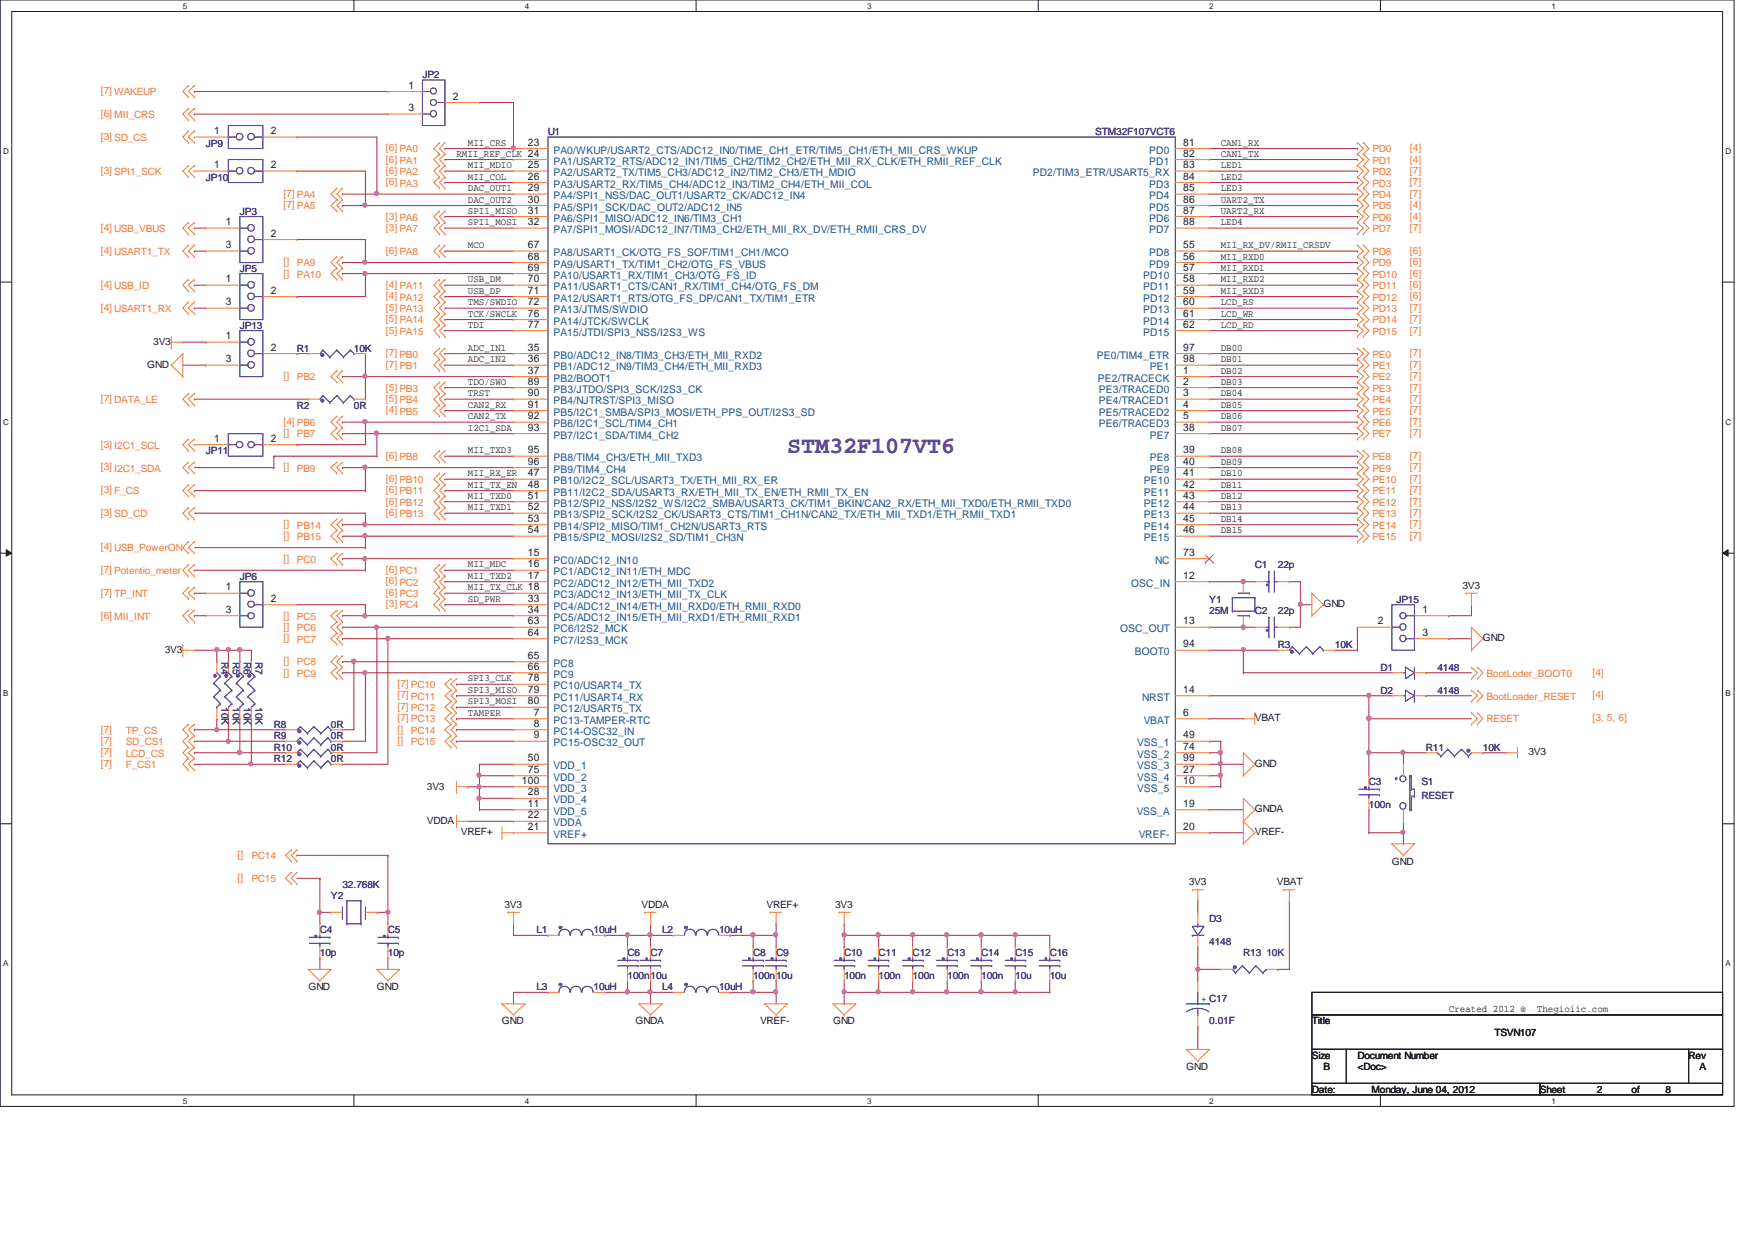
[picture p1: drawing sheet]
<svg xmlns="http://www.w3.org/2000/svg" width="297mm" height="210mm" viewBox="0 0 297 210" stroke-linecap="round" stroke-linejoin="round" font-family="sans-serif">
<defs><g id="words">
<text font-size="4" fill="#63489d" x="133.2" y="76.7">STM32F107VT6</text>
<g font-size="1.8" fill="#221f20">
<text x="69.1" y="15">1</text>
<text x="76.7" y="16.8">2</text>
<text x="36.3" y="22.7">1</text>
<text x="45.8" y="22.7">2</text>
<text x="69.1" y="18.8">3</text>
<text x="36.3" y="28.4">1</text>
<text x="45.8" y="28.4">2</text>
<text x="89.4" y="24.6">23</text>
<text x="89.4" y="28.4">25</text>
<text x="200.3" y="24.6">81</text>
<text x="200.3" y="26.5">82</text>
<text x="200.3" y="28.4">83</text>
<text x="89.4" y="30.4">26</text>
<text x="89.4" y="32.3">29</text>
<text x="89.4" y="34.3">30</text>
<text x="200.3" y="30.4">84</text>
<text x="200.3" y="32.3">85</text>
<text x="200.3" y="34.3">86</text>
<text x="38.2" y="38.1">1</text>
<text x="38.2" y="42">3</text>
<text x="45.8" y="40">2</text>
<text x="89.4" y="36.2">31</text>
<text x="89.4" y="38.1">32</text>
<text x="89.4" y="42">67</text>
<text x="200.3" y="36.2">87</text>
<text x="200.3" y="38.1">88</text>
<text x="200.3" y="42">55</text>
<text x="38.2" y="47.8">1</text>
<text x="89.4" y="43.9">68</text>
<text x="89.4" y="45.8">69</text>
<text x="89.4" y="47.8">70</text>
<text x="200.3" y="43.9">56</text>
<text x="200.3" y="45.8">57</text>
<text x="200.3" y="47.8">58</text>
<text x="38.2" y="51.6">3</text>
<text x="45.8" y="49.7">2</text>
<text x="89.4" y="49.7">71</text>
<text x="89.4" y="51.6">72</text>
<text x="89.4" y="53.6">76</text>
<text x="200.3" y="49.7">59</text>
<text x="200.3" y="51.6">60</text>
<text x="200.3" y="53.6">61</text>
<text x="38.2" y="57.4">1</text>
<text x="45.8" y="59.4">2</text>
<text x="89.4" y="55.5">77</text>
<text x="89.4" y="59.4">35</text>
<text x="200.3" y="55.5">62</text>
<text x="200.3" y="59.4">97</text>
<text x="38.2" y="61.3">3</text>
<text x="89.4" y="61.3">36</text>
<text x="89.4" y="63.2">37</text>
<text x="89.4" y="65.1">89</text>
<text x="200.3" y="61.3">98</text>
<text x="200.3" y="63.2">1</text>
<text x="200.3" y="65.1">2</text>
<text x="89.4" y="67.1">90</text>
<text x="89.4" y="69">91</text>
<text x="89.4" y="71">92</text>
<text x="200.3" y="67.1">3</text>
<text x="200.3" y="69">4</text>
<text x="200.3" y="71">5</text>
<text x="36.3" y="74.8">1</text>
<text x="45.8" y="74.8">2</text>
<text x="89.4" y="72.9">93</text>
<text x="89.4" y="76.7">95</text>
<text x="200.3" y="72.9">38</text>
<text x="200.3" y="76.7">39</text>
<text x="89.4" y="78.7">96</text>
<text x="89.4" y="80.6">47</text>
<text x="89.4" y="82.6">48</text>
<text x="200.3" y="78.7">40</text>
<text x="200.3" y="80.6">41</text>
<text x="200.3" y="82.6">42</text>
<text x="89.4" y="84.4">51</text>
<text x="89.4" y="86.4">52</text>
<text x="89.4" y="88.3">53</text>
<text x="200.3" y="84.4">43</text>
<text x="200.3" y="86.4">44</text>
<text x="200.3" y="88.3">45</text>
<text x="89.4" y="90.3">54</text>
<text x="89.4" y="94.1">15</text>
<text x="200.3" y="90.3">46</text>
<text x="200.3" y="94.1">73</text>
<text x="38.2" y="99.9">1</text>
<text x="45.8" y="101.9">2</text>
<text x="89.4" y="96">16</text>
<text x="89.4" y="98">17</text>
<text x="89.4" y="101.9">33</text>
<text x="200.3" y="98">12</text>
<text x="38.2" y="103.7">3</text>
<text x="89.4" y="103.7">34</text>
<text x="89.4" y="105.7">63</text>
<text x="89.4" y="107.6">64</text>
<text x="200.3" y="105.7">13</text>
<text x="233.2" y="105.7">2</text>
<text x="240.7" y="103.7">1</text>
<text x="240.7" y="107.6">3</text>
<text x="89.4" y="111.5">65</text>
<text x="89.4" y="113.4">66</text>
<text x="200.3" y="109.6">94</text>
<text x="89.4" y="115.3">78</text>
<text x="89.4" y="117.3">79</text>
<text x="89.4" y="119.2">80</text>
<text x="200.3" y="117.3">14</text>
<text x="90.4" y="121.2">7</text>
<text x="90.4" y="123">8</text>
<text x="90.4" y="125">9</text>
<text x="200.3" y="121.2">6</text>
<text x="200.3" y="125">49</text>
<text x="89.4" y="128.9">50</text>
<text x="89.4" y="130.8">75</text>
<text x="200.3" y="126.9">74</text>
<text x="200.3" y="128.9">99</text>
<text x="200.3" y="130.8">27</text>
<text x="88.3" y="132.7">100</text>
<text x="89.4" y="134.6">28</text>
<text x="89.4" y="136.6">11</text>
<text x="200.3" y="132.7">10</text>
<text x="200.3" y="136.6">19</text>
<text x="89.4" y="138.5">22</text>
<text x="89.4" y="140.5">21</text>
<text x="200.3" y="140.5">20</text>
</g>
<g font-size="1.8" fill="#19508a">
<text x="93.7" y="26">PA0/WKUP/USART2_CTS/ADC12_IN0/TIME_CH1_ETR/TIM5_CH1/ETH_MII_CRS_WKUP</text>
<text x="93.7" y="27.9">PA1/USART2_RTS/ADC12_IN1/TIM5_CH2/TIM2_CH2/ETH_MII_RX_CLK/ETH_RMII_REF_CLK</text>
<text x="93.7" y="29.8">PA2/USART2_TX/TIM5_CH3/ADC12_IN2/TIM2_CH3/ETH_MDIO</text>
<text x="174.8" y="29.8">PD2/TIM3_ETR/USART5_RX</text>
<text x="194.5" y="26">PD0</text>
<text x="194.5" y="27.9">PD1</text>
<text x="93.7" y="31.8">PA3/USART2_RX/TIM5_CH4/ADC12_IN3/TIM2_CH4/ETH_MII_COL</text>
<text x="93.7" y="33.7">PA4/SPI1_NSS/DAC_OUT1/USART2_CK/ADC12_IN4</text>
<text x="93.7" y="35.6">PA5/SPI1_SCK/DAC_OUT2/ADC12_IN5</text>
<text x="194.5" y="31.8">PD3</text>
<text x="194.5" y="33.7">PD4</text>
<text x="194.5" y="35.6">PD5</text>
<text x="93.7" y="37.5">PA6/SPI1_MISO/ADC12_IN6/TIM3_CH1</text>
<text x="93.7" y="39.5">PA7/SPI1_MOSI/ADC12_IN7/TIM3_CH2/ETH_MII_RX_DV/ETH_RMII_CRS_DV</text>
<text x="194.5" y="37.5">PD6</text>
<text x="194.5" y="39.5">PD7</text>
<text x="93.7" y="43.3">PA8/USART1_CK/OTG_FS_SOF/TIM1_CH1/MCO</text>
<text x="93.7" y="45.3">PA9/USART1_TX/TIM1_CH2/OTG_FS_VBUS</text>
<text x="93.7" y="47.2">PA10/USART1_RX/TIM1_CH3/OTG_FS_ID</text>
<text x="193.5" y="47.2">PD10</text>
<text x="194.5" y="43.3">PD8</text>
<text x="194.5" y="45.3">PD9</text>
<text x="93.7" y="49.1">PA11/USART1_CTS/CAN1_RX/TIM1_CH4/OTG_FS_DM</text>
<text x="93.7" y="51.1">PA12/USART1_RTS/OTG_FS_DP/CAN1_TX/TIM1_ETR</text>
<text x="93.7" y="53">PA13/JTMS/SWDIO</text>
<text x="193.5" y="49.1">PD11</text>
<text x="193.5" y="51.1">PD12</text>
<text x="193.5" y="53">PD13</text>
<text x="93.7" y="54.9">PA14/JTCK/SWCLK</text>
<text x="93.7" y="56.8">PA15/JTDI/SPI3_NSS/I2S3_WS</text>
<text x="193.5" y="54.9">PD14</text>
<text x="193.5" y="56.8">PD15</text>
<text x="93.7" y="60.7">PB0/ADC12_IN8/TIM3_CH3/ETH_MII_RXD2</text>
<text x="93.7" y="62.7">PB1/ADC12_IN9/TIM3_CH4/ETH_MII_RXD3</text>
<text x="93.7" y="64.6">PB2/BOOT1</text>
<text x="185.6" y="60.7">PE0/TIM4_ETR</text>
<text x="185.8" y="64.6">PE2/TRACECK</text>
<text x="194.6" y="62.7">PE1</text>
<text x="93.7" y="66.5">PB3/JTDO/SPI3_SCK/I2S3_CK</text>
<text x="93.7" y="68.4">PB4/NJTRST/SPI3_MISO</text>
<text x="93.7" y="70.4">PB5/I2C1_SMBA/SPI3_MOSI/ETH_PPS_OUT/I2S3_SD</text>
<text x="186" y="66.5">PE3/TRACED0</text>
<text x="186" y="68.4">PE4/TRACED1</text>
<text x="186" y="70.4">PE5/TRACED2</text>
<text x="93.7" y="72.3">PB6/I2C1_SCL/TIM4_CH1</text>
<text x="93.7" y="74.3">PB7/I2C1_SDA/TIM4_CH2</text>
<text x="186" y="72.3">PE6/TRACED3</text>
<text x="194.6" y="74.3">PE7</text>
<text x="93.7" y="78.1">PB8/TIM4_CH3/ETH_MII_TXD3</text>
<text x="93.7" y="80">PB9/TIM4_CH4</text>
<text x="93.7" y="82">PB10/I2C2_SCL/USART3_TX/ETH_MII_RX_ER</text>
<text x="93.7" y="83.9">PB11/I2C2_SDA/USART3_RX/ETH_MII_TX_EN/ETH_RMII_TX_EN</text>
<text x="193.6" y="82">PE10</text>
<text x="193.6" y="83.9">PE11</text>
<text x="194.6" y="78.1">PE8</text>
<text x="194.6" y="80">PE9</text>
<text x="93.7" y="85.8">PB12/SPI2_NSS/I2S2_WS/I2C2_SMBA/USART3_CK/TIM1_BKIN/CAN2_RX/ETH_MII_TXD0/ETH_RMII_TXD0</text>
<text x="93.7" y="87.7">PB13/SPI2_SCK/I2S2_CK/USART3_CTS/TIM1_CH1N/CAN2_TX/ETH_MII_TXD1/ETH_RMII_TXD1</text>
<text x="93.7" y="89.7">PB14/SPI2_MISO/TIM1_CH2N/USART3_RTS</text>
<text x="193.6" y="85.8">PE12</text>
<text x="193.6" y="87.7">PE13</text>
<text x="193.6" y="89.7">PE14</text>
<text x="93.7" y="91.6">PB15/SPI2_MOSI/I2S2_SD/TIM1_CH3N</text>
<text x="93.7" y="95.4">PC0/ADC12_IN10</text>
<text x="193.6" y="91.6">PE15</text>
<text x="195.5" y="95.4">NC</text>
<text x="93.7" y="97.4">PC1/ADC12_IN11/ETH_MDC</text>
<text x="93.7" y="99.3">PC2/ADC12_IN12/ETH_MII_TXD2</text>
<text x="93.7" y="101.3">PC3/ADC12_IN13/ETH_MII_TX_CLK</text>
<text x="191.5" y="99.3">OSC_IN</text>
<text x="93.7" y="103.2">PC4/ADC12_IN14/ETH_MII_RXD0/ETH_RMII_RXD0</text>
<text x="93.7" y="105.1">PC5/ADC12_IN15/ETH_MII_RXD1/ETH_RMII_RXD1</text>
<text x="93.7" y="107">PC6/I2S2_MCK</text>
<text x="189.6" y="107">OSC_OUT</text>
<text x="93.7" y="109">PC7/I2S3_MCK</text>
<text x="93.7" y="112.9">PC8</text>
<text x="192.1" y="110.9">BOOT0</text>
<text x="93.7" y="114.7">PC9</text>
<text x="93.7" y="116.7">PC10/USART4_TX</text>
<text x="93.7" y="118.6">PC11/USART4_RX</text>
<text x="193.3" y="118.6">NRST</text>
<text x="93.7" y="120.6">PC12/USART5_TX</text>
<text x="93.7" y="122.5">PC13-TAMPER-RTC</text>
<text x="93.7" y="124.4">PC14-OSC32_IN</text>
<text x="193.6" y="122.5">VBAT</text>
<text x="93.7" y="126.3">PC15-OSC32_OUT</text>
<text x="93.7" y="130.2">VDD_1</text>
<text x="192.5" y="126.3">VSS_1</text>
<text x="192.5" y="128.3">VSS_2</text>
<text x="192.5" y="130.2">VSS_3</text>
<text x="93.7" y="132.2">VDD_2</text>
<text x="93.7" y="134">VDD_3</text>
<text x="93.7" y="136">VDD_4</text>
<text x="93.7" y="137.9">VDD_5</text>
<text x="192.4" y="137.9">VSS_A</text>
<text x="192.5" y="132.2">VSS_4</text>
<text x="192.5" y="134">VSS_5</text>
<text x="93.7" y="139.9">VDDA</text>
<text x="93.7" y="141.8">VREF+</text>
<text x="192.7" y="141.8">VREF-</text>
</g>
<g font-size="1.7" fill="#f27633">
<text x="17.1" y="15.9">[7] WAKEUP</text>
<text x="17.1" y="19.8">[6] MII_CRS</text>
<text x="17.1" y="23.6">[3] SD_CS</text>
<text x="17.1" y="29.5">[3] SPI1_SCK</text>
<text x="65.3" y="25.6">[6] PA0</text>
<text x="65.3" y="27.5">[6] PA1</text>
<text x="65.3" y="29.5">[6] PA2</text>
<text x="232.3" y="25.7">PD0</text>
<text x="232.3" y="27.7">PD1</text>
<text x="232.3" y="29.6">PD2</text>
<text x="238.6" y="25.6">[4]</text>
<text x="238.6" y="27.5">[4]</text>
<text x="238.6" y="29.5">[7]</text>
<text x="48" y="33.3">[7] PA4</text>
<text x="48" y="35.2">[7] PA5</text>
<text x="65.3" y="31.3">[6] PA3</text>
<text x="232.3" y="31.6">PD3</text>
<text x="232.3" y="33.4">PD4</text>
<text x="232.3" y="35.4">PD5</text>
<text x="238.6" y="31.3">[7]</text>
<text x="238.6" y="33.3">[7]</text>
<text x="238.6" y="35.2">[4]</text>
<text x="17.1" y="39.1">[4] USB_VBUS</text>
<text x="65.3" y="37.2">[3] PA6</text>
<text x="65.3" y="39.1">[3] PA7</text>
<text x="232.3" y="37.3">PD6</text>
<text x="232.3" y="39.3">PD7</text>
<text x="238.6" y="37.2">[4]</text>
<text x="238.6" y="39.1">[7]</text>
<text x="17.1" y="42.9">[4] USART1_TX</text>
<text x="48" y="44.9">[]</text>
<text x="48" y="46.8">[]</text>
<text x="50.2" y="45">PA9</text>
<text x="50.2" y="47">PA10</text>
<text x="65.3" y="42.9">[6] PA8</text>
<text x="232.3" y="43.1">PD8</text>
<text x="232.3" y="45">PD9</text>
<text x="232.3" y="47">PD10</text>
<text x="238.6" y="42.9">[6]</text>
<text x="238.6" y="44.9">[6]</text>
<text x="238.6" y="46.8">[6]</text>
<text x="17.1" y="48.8">[4] USB_ID</text>
<text x="17.1" y="52.6">[4] USART1_RX</text>
<text x="65.3" y="48.8">[4] PA11</text>
<text x="65.3" y="50.6">[4] PA12</text>
<text x="65.3" y="52.6">[5] PA13</text>
<text x="232.3" y="48.9">PD11</text>
<text x="232.3" y="50.9">PD12</text>
<text x="232.3" y="52.7">PD13</text>
<text x="238.6" y="48.8">[6]</text>
<text x="238.6" y="50.6">[6]</text>
<text x="238.6" y="52.6">[7]</text>
<text x="65.3" y="54.5">[5] PA14</text>
<text x="65.3" y="56.5">[5] PA15</text>
<text x="232.3" y="54.7">PD14</text>
<text x="232.3" y="56.6">PD15</text>
<text x="238.6" y="54.5">[7]</text>
<text x="238.6" y="56.5">[7]</text>
<text x="48" y="64.2">[]</text>
<text x="50.2" y="64.3">PB2</text>
<text x="65.3" y="60.3">[7] PB0</text>
<text x="65.3" y="62.2">[7] PB1</text>
<text x="232.3" y="60.5">PE0</text>
<text x="232.3" y="62.4">PE1</text>
<text x="232.3" y="64.3">PE2</text>
<text x="238.6" y="60.3">[7]</text>
<text x="238.6" y="62.2">[7]</text>
<text x="238.6" y="64.2">[7]</text>
<text x="17.1" y="68.1">[7] DATA_LE</text>
<text x="48" y="71.9">[4] PB6</text>
<text x="65.3" y="66.1">[5] PB3</text>
<text x="65.3" y="69.9">[4] PB5</text>
<text x="65.3" y="68.1">[5] PB4</text>
<text x="232.3" y="66.3">PE3</text>
<text x="232.3" y="68.2">PE4</text>
<text x="232.3" y="70.2">PE5</text>
<text x="238.6" y="66.1">[7]</text>
<text x="238.6" y="68.1">[7]</text>
<text x="238.6" y="69.9">[7]</text>
<text x="238.6" y="71.9">[7]</text>
<text x="17.1" y="75.8">[3] I2C1_SCL</text>
<text x="48" y="73.8">[]</text>
<text x="50.2" y="74">PB7</text>
<text x="65.3" y="77.7">[6] PB8</text>
<text x="232.3" y="72.1">PE6</text>
<text x="232.3" y="74">PE7</text>
<text x="232.3" y="77.9">PE8</text>
<text x="238.6" y="73.8">[7]</text>
<text x="238.6" y="77.7">[7]</text>
<text x="17.1" y="79.6">[3] I2C1_SDA</text>
<text x="17.1" y="83.5">[3] F_CS</text>
<text x="48" y="79.6">[]</text>
<text x="50.2" y="79.8">PB9</text>
<text x="65.3" y="81.5">[6] PB10</text>
<text x="65.3" y="83.5">[6] PB11</text>
<text x="232.3" y="79.8">PE9</text>
<text x="232.3" y="81.7">PE10</text>
<text x="232.3" y="83.7">PE11</text>
<text x="238.6" y="79.6">[7]</text>
<text x="238.6" y="81.5">[7]</text>
<text x="238.6" y="83.5">[7]</text>
<text x="17.1" y="87.4">[3] SD_CD</text>
<text x="48" y="89.2">[]</text>
<text x="50.2" y="89.5">PB14</text>
<text x="65.3" y="85.4">[6] PB12</text>
<text x="65.3" y="87.4">[6] PB13</text>
<text x="232.3" y="85.6">PE12</text>
<text x="232.3" y="87.5">PE13</text>
<text x="232.3" y="89.5">PE14</text>
<text x="238.6" y="85.4">[7]</text>
<text x="238.6" y="87.4">[7]</text>
<text x="238.6" y="89.2">[7]</text>
<text x="17.1" y="93.1">[4] USB_PowerON</text>
<text x="48" y="91.2">[]</text>
<text x="48" y="95.1">[]</text>
<text x="50.2" y="91.4">PB15</text>
<text x="50.2" y="95.3">PC0</text>
<text x="232.3" y="91.4">PE15</text>
<text x="238.6" y="91.2">[7]</text>
<text x="17.1" y="97">[7] Potentio_meter</text>
<text x="17.1" y="100.8">[7] TP_INT</text>
<text x="65.3" y="97">[6] PC1</text>
<text x="65.3" y="98.9">[6] PC2</text>
<text x="65.3" y="100.8">[6] PC3</text>
<text x="17.1" y="104.7">[6] MII_INT</text>
<text x="48" y="104.7">[]</text>
<text x="48" y="106.7">[]</text>
<text x="50.2" y="104.9">PC5</text>
<text x="50.2" y="106.8">PC6</text>
<text x="65.3" y="102.8">[3] PC4</text>
<text x="48" y="108.5">[]</text>
<text x="48" y="112.4">[]</text>
<text x="50.2" y="108.8">PC7</text>
<text x="50.2" y="112.6">PC8</text>
<text x="48" y="114.4">[]</text>
<text x="50.2" y="114.6">PC9</text>
<text x="67.3" y="116.3">[7] PC10</text>
<text x="67.3" y="118.2">[7] PC11</text>
<text x="251.6" y="114.6">BootLoder_BOOT0</text>
<text x="251.6" y="118.4">BootLoader_RESET</text>
<text x="269.5" y="114.4">[4]</text>
<text x="269.5" y="118.2">[4]</text>
<text x="17.1" y="124">[7]</text>
<text x="17.1" y="126">[7]</text>
<text x="21.3" y="124.2">TP_CS</text>
<text x="67.3" y="124">[]</text>
<text x="67.3" y="126">[]</text>
<text x="67.3" y="120.1">[7] PC12</text>
<text x="67.3" y="122.1">[7] PC13</text>
<text x="69.6" y="124.2">PC14</text>
<text x="251.6" y="122.3">RESET</text>
<text x="269.5" y="122.1">[3, 5, 6]</text>
<text x="17.1" y="127.8">[7]</text>
<text x="17.1" y="129.8">[7]</text>
<text x="21.3" y="128.1">LCD_CS</text>
<text x="21.3" y="130">F_CS1</text>
<text x="21.3" y="126.2">SD_CS1</text>
<text x="69.6" y="126.2">PC15</text>
<text x="40.2" y="149.1">[]</text>
<text x="40.2" y="145.3">[]</text>
<text x="42.5" y="149.3">PC15</text>
<text x="42.5" y="145.5">PC14</text>
</g>
<g font-size="1.7" fill="#42337d">
<text x="71.5" y="13.2">JP2</text>
<text x="92.7" y="22.9">U1</text>
<text x="185.4" y="22.9">STM32F107VCT6</text>
<text x="34.8" y="24.8">JP9</text>
<text x="34.8" y="30.6">JP10</text>
<text x="40.6" y="36.4">JP3</text>
<text x="40.6" y="46.1">JP5</text>
<text x="40.6" y="55.7">JP13</text>
<text x="50.2" y="59.5">R1</text>
<text x="59.9" y="59.5">10K</text>
<text x="50.2" y="69.2">R2</text>
<text x="59.9" y="69.2">0R</text>
<text x="34.8" y="76.9">JP11</text>
<text x="40.6" y="98.1">JP6</text>
<text x="212.4" y="96.2">C1</text>
<text x="216.3" y="96.2">22p</text>
<text x="204.7" y="102">Y1</text>
<text x="204.7" y="104">25M</text>
<text x="212.4" y="104">C2</text>
<text x="216.3" y="104">22p</text>
<text x="236.3" y="102">JP15</text>
<text x="37.5" y="112" transform="rotate(90 37.5 112)">R4</text>
<text x="39.4" y="112" transform="rotate(90 39.4 112)">R5</text>
<text x="41.3" y="112" transform="rotate(90 41.3 112)">R6</text>
<text x="43.2" y="112" transform="rotate(90 43.2 112)">R7</text>
<text x="216.3" y="109.7">R3</text>
<text x="225.9" y="109.7">10K</text>
<text x="233.6" y="113.6">D1</text>
<text x="243.3" y="113.6">4148</text>
<text x="37.5" y="119.7" transform="rotate(90 37.5 119.7)">10K</text>
<text x="39.4" y="119.7" transform="rotate(90 39.4 119.7)">10K</text>
<text x="41.3" y="119.7" transform="rotate(90 41.3 119.7)">10K</text>
<text x="43.2" y="119.7" transform="rotate(90 43.2 119.7)">10K</text>
<text x="233.6" y="117.4">D2</text>
<text x="243.3" y="117.4">4148</text>
<text x="46.4" y="125.1">R9</text>
<text x="46.4" y="123.3">R8</text>
<text x="56" y="125.1">0R</text>
<text x="56" y="123.3">0R</text>
<text x="46.4" y="129">R12</text>
<text x="46.4" y="127.1">R10</text>
<text x="56" y="129">0R</text>
<text x="56" y="127.1">0R</text>
<text x="241.3" y="127.1">R11</text>
<text x="251" y="127.1">10K</text>
<text x="231.7" y="132.9">C3</text>
<text x="231.7" y="136.7">100n</text>
<text x="240.6" y="132.9">S1</text>
<text x="240.6" y="135.2">RESET</text>
<text x="56" y="152.2">Y2</text>
<text x="58" y="150.3">32.768K</text>
<text x="54.1" y="158">C4</text>
<text x="54.1" y="161.9">10p</text>
<text x="65.7" y="158">C5</text>
<text x="65.7" y="161.9">10p</text>
<text x="90.8" y="158">L1</text>
<text x="100.5" y="158">10uH</text>
<text x="106.2" y="161.9">C6</text>
<text x="110.1" y="161.9">C7</text>
<text x="112.1" y="158">L2</text>
<text x="121.7" y="158">10uH</text>
<text x="127.5" y="161.9">C8</text>
<text x="131.4" y="161.9">C9</text>
<text x="142.9" y="161.9">C10</text>
<text x="148.7" y="161.9">C11</text>
<text x="154.5" y="161.9">C12</text>
<text x="160.3" y="161.9">C13</text>
<text x="166.1" y="161.9">C14</text>
<text x="171.8" y="161.9">C15</text>
<text x="177.7" y="161.9">C16</text>
<text x="204.7" y="156">D3</text>
<text x="204.7" y="159.9">4148</text>
<text x="210.4" y="161.9">R13 10K</text>
<text x="90.8" y="167.6">L3</text>
<text x="100.5" y="167.6">10uH</text>
<text x="106.2" y="165.7">100n10u</text>
<text x="112.1" y="167.6">L4</text>
<text x="121.7" y="167.6">10uH</text>
<text x="127.5" y="165.7">100n10u</text>
<text x="142.9" y="165.7">100n</text>
<text x="148.7" y="165.7">100n</text>
<text x="154.5" y="165.7">100n</text>
<text x="160.3" y="165.7">100n</text>
<text x="166.1" y="165.7">100n</text>
<text x="171.8" y="165.7">10u</text>
<text x="177.7" y="165.7">10u</text>
<text x="204.7" y="173.4">0.01F</text>
</g>
<g font-size="1.7" fill="#221f20">
<text x="77.3" y="26.6">RMII_REF_CLK 24</text>
<text x="79.2" y="28.4">MII_MDIO</text>
<text x="79.2" y="24.6">MII_CRS</text>
<text x="206.6" y="24.6">CAN1_RX</text>
<text x="206.6" y="26.6">CAN1_TX</text>
<text x="206.6" y="28.4">LED1</text>
<text x="79.2" y="32.3">DAC_OUT1</text>
<text x="79.2" y="34.3">DAC_OUT2</text>
<text x="79.2" y="30.4">MII_COL</text>
<text x="206.6" y="30.4">LED2</text>
<text x="206.6" y="32.3">LED3</text>
<text x="206.6" y="34.3">UART2_TX</text>
<text x="79.2" y="36.2">SPI1_MISO</text>
<text x="79.2" y="38.1">SPI1_MOSI</text>
<text x="79.2" y="42">MCO</text>
<text x="206.6" y="36.2">UART2_RX</text>
<text x="206.6" y="38.1">LED4</text>
<text x="206.6" y="42">MII_RX_DV/RMII_CRSDV</text>
<text x="79.2" y="47.8">USB_DM</text>
<text x="206.6" y="43.9">MII_RXD0</text>
<text x="206.6" y="45.9">MII_RXD1</text>
<text x="206.6" y="47.8">MII_RXD2</text>
<text x="79.2" y="49.7">USB_DP</text>
<text x="79.2" y="51.6">TMS/SWDIO</text>
<text x="79.2" y="53.6">TCK/SWCLK</text>
<text x="206.6" y="49.7">MII_RXD3</text>
<text x="206.6" y="51.6">LCD_RS</text>
<text x="206.6" y="53.6">LCD_WR</text>
<text x="25.9" y="58.4">3V3</text>
<text x="79.2" y="55.5">TDI</text>
<text x="79.2" y="59.4">ADC_IN1</text>
<text x="206.6" y="55.5">LCD_RD</text>
<text x="206.6" y="59.4">DB00</text>
<text x="24.9" y="62.2">GND</text>
<text x="79.2" y="61.3">ADC_IN2</text>
<text x="79.2" y="65.2">TDO/SWO</text>
<text x="206.6" y="61.3">DB01</text>
<text x="206.6" y="63.2">DB02</text>
<text x="206.6" y="65.2">DB03</text>
<text x="79.2" y="67.1">TRST</text>
<text x="79.2" y="69">CAN2_RX</text>
<text x="79.2" y="71">CAN2_TX</text>
<text x="206.6" y="67.1">DB04</text>
<text x="206.6" y="69">DB05</text>
<text x="206.6" y="71">DB06</text>
<text x="79.2" y="72.9">I2C1_SDA</text>
<text x="79.2" y="76.7">MII_TXD3</text>
<text x="206.6" y="72.9">DB07</text>
<text x="206.6" y="76.7">DB08</text>
<text x="79.2" y="80.6">MII_RX_ER</text>
<text x="79.2" y="82.6">MII_TX_EN</text>
<text x="206.6" y="78.7">DB09</text>
<text x="206.6" y="80.6">DB10</text>
<text x="206.6" y="82.6">DB11</text>
<text x="79.2" y="84.5">MII_TXD0</text>
<text x="79.2" y="86.4">MII_TXD1</text>
<text x="206.6" y="84.5">DB12</text>
<text x="206.6" y="86.4">DB13</text>
<text x="206.6" y="88.3">DB14</text>
<text x="206.6" y="90.3">DB15</text>
<text x="79.2" y="96">MII_MDC</text>
<text x="79.2" y="98">MII_TXD2</text>
<text x="79.2" y="99.9">MII_TX_CLK 18</text>
<text x="79.2" y="101.9">SD_PWR</text>
<text x="247.5" y="99.7">3V3</text>
<text x="224" y="102.8">GND</text>
<text x="27.9" y="110.5">3V3</text>
<text x="251" y="108.5">GND</text>
<text x="79.2" y="115.3">SPI3_CLK</text>
<text x="79.2" y="117.3">SPI3_MISO</text>
<text x="79.2" y="119.2">SPI3_MOSI</text>
<text x="79.2" y="121.2">TAMPER</text>
<text x="212.4" y="122.1">VBAT</text>
<text x="212.4" y="129.8">GND</text>
<text x="258.7" y="127.8">3V3</text>
<text x="72.3" y="133.7">3V3</text>
<text x="212.4" y="137.5">GNDA</text>
<text x="72.3" y="139.4">VDDA</text>
<text x="78" y="141.4">VREF+</text>
<text x="212.4" y="141.4">VREF-</text>
<text x="201.2" y="149.9">3V3</text>
<text x="216.1" y="149.9">VBAT</text>
<text x="235.6" y="146.4">GND</text>
<text x="85.4" y="153.8">3V3</text>
<text x="108.6" y="153.8">VDDA</text>
<text x="129.7" y="153.8">VREF+</text>
<text x="141.3" y="153.8">3V3</text>
<text x="52.2" y="167.6">GND</text>
<text x="63.8" y="167.6">GND</text>
<text x="85" y="173.4">GND</text>
<text x="107.6" y="173.4">GNDA</text>
<text x="128.6" y="173.4">VREF-</text>
<text x="141" y="173.4">GND</text>
<text x="222" y="173.4">Title</text>
<text x="245.2" y="171.4">Created 2012 @</text>
<text x="260.1" y="171.4">Thegioiic.com</text>
<text x="222" y="179.2">Size</text>
<text x="229.7" y="179.2">Document Number</text>
<text x="252.9" y="175.3">TSVN107</text>
<text x="285.8" y="179.2">Rev</text>
<text x="200.8" y="181.2">GND</text>
<text x="222" y="185">Date:</text>
<text x="224" y="181.2">B</text>
<text x="229.7" y="181.2">&lt;Doc&gt;</text>
<text x="232.1" y="185">Monday, June 04, 2012</text>
<text x="260.6" y="185">Sheet</text>
<text x="270.3" y="185">2</text>
<text x="276.1" y="185">of</text>
<text x="281.9" y="185">8</text>
<text x="287.7" y="181.2">A</text>
</g>
<text font-size="1.7" fill="#63489d" x="203.3" y="169.6">+ C17</text>
<g font-size="1.4" fill="#221f20">
<text x="30.9" y="1.5">5</text>
<text x="88.9" y="1.5">4</text>
<text x="146.8" y="1.5">3</text>
<text x="204.7" y="1.5">2</text>
<text x="262.6" y="1.5">1</text>
<text x=".5" y="26.1">D</text>
<text x="292.1" y="26.1">D</text>
<text x=".5" y="71.9">C</text>
<text x="292.1" y="71.9">C</text>
<text x=".5" y="117.8">B</text>
<text x="292.1" y="117.8">B</text>
<text x=".5" y="163.6">A</text>
<text x="292.1" y="163.6">A</text>
<text x="30.9" y="186.9">5</text>
<text x="88.9" y="186.9">4</text>
<text x="146.8" y="186.9">3</text>
<text x="204.7" y="186.9">2</text>
<text x="262.6" y="186.9">1</text>
</g>
</g></defs>
<path d="M0 0h293.5v187.3h-293.5zM2 1.9h289.6v183.4h-289.6z" fill="none" stroke="#221f20" stroke-width=".17"/>
<g fill="#fff">
<path d="M30.9 .3h.8v1.5h-.8z"/>
<path d="M30.9 185.6h.8v1.5h-.8z"/>
</g>
<path d="M59.9 0v1.9M59.9 185.3v2" fill="none" stroke="#221f20" stroke-width=".17"/>
<g fill="#fff">
<path d="M88.9 .3h.7v1.5h-.7z"/>
<path d="M88.9 185.6h.7v1.5h-.7z"/>
</g>
<path d="M117.8 0v1.9M117.8 185.3v2" fill="none" stroke="#221f20" stroke-width=".17"/>
<g fill="#fff">
<path d="M146.8 .3h.7v1.5h-.7z"/>
<path d="M146.8 185.6h.7v1.5h-.7z"/>
</g>
<path d="M175.7 0v1.9M175.7 185.3v2" fill="none" stroke="#221f20" stroke-width=".17"/>
<g fill="#fff">
<path d="M204.7 .3h.7v1.5h-.7z"/>
<path d="M204.7 185.6h.7v1.5h-.7z"/>
</g>
<path d="M233.6 0v1.9M233.6 185.3v2" fill="none" stroke="#221f20" stroke-width=".17"/>
<g fill="#fff">
<path d="M262.6 .3h.8v1.5h-.8z"/>
<path d="M262.6 185.6h.8v1.5h-.8z"/>
<path d="M.5 24.8h1.1v1.5h-1.1z"/>
<path d="M292.1 24.8h1v1.5h-1z"/>
<path d="M.5 70.6h1.1v1.5h-1.1z"/>
<path d="M292.1 70.6h1v1.5h-1z"/>
</g>
<path d="M0 47.8h2M291.6 47.8h1.9" fill="none" stroke="#221f20" stroke-width=".17"/>
<g fill="#fff">
<path d="M.5 116.5h1v1.5h-1z"/>
<path d="M292.1 116.5h.9v1.5h-.9z"/>
</g>
<path d="M0 93.6h2M291.6 93.6h1.9" fill="none" stroke="#221f20" stroke-width=".17"/>
<path d="M1.1 93.1l.9 .5-.9 .6z" fill="#221f20"/>
<path d="M1.1 93.1l.9 .5-.9 .6z" fill="none" stroke="#221f20" stroke-width=".17"/>
<path d="M291.6 93.6l.9-.5v1.1z" fill="#221f20"/>
<path d="M291.6 93.6l.9-.5v1.1z" fill="none" stroke="#221f20" stroke-width=".17"/>
<g fill="#fff">
<path d="M.5 162.3h1v1.5h-1z"/>
<path d="M292.1 162.3h.9v1.5h-.9z"/>
</g>
<path d="M0 139.4h2M291.6 139.4h1.9" fill="none" stroke="#221f20" stroke-width=".17"/>
<path d="M61.8 34.8h.1M61.8 34.8h25.1M75.3 27h.1M75.3 29h.1M75.3 30.9h.1M75.3 27h11.6M75.3 29h11.6M75.3 30.9h11.6" fill="none" stroke="#b02a42" stroke-width=".17"/>
<circle cx="61.7" cy="34.7" r=".35" fill="#cd6eab"/>
<circle cx="61.7" cy="34.7" r=".35" fill="none" stroke="#cd6eab" stroke-width=".17"/>
<path d="M75.3 36.7h.1M75.3 38.6h.1M75.3 36.7h11.6M75.3 38.6h11.6M61.8 44.5h.1M61.8 44.5h25.1M75.3 42.5h.1M75.3 42.5h11.6" fill="none" stroke="#b02a42" stroke-width=".17"/>
<circle cx="61.7" cy="44.4" r=".35" fill="#cd6eab"/>
<circle cx="61.7" cy="44.4" r=".35" fill="none" stroke="#cd6eab" stroke-width=".17"/>
<g fill="none" stroke="#b02a42" stroke-width=".17">
<path d="M61.8 46.3h.1M61.8 46.3h25.1M75.3 48.3h.1M75.3 50.2h.1M75.3 52.2h.1M75.3 54.1h.1M75.3 56h.1M75.3 59.9h.1M75.3 48.3h11.6M75.3 50.2h11.6M75.3 52.2h11.6M75.3 54.1h11.6"/>
<path d="M75.3 56h11.6M75.3 59.9h11.6M61.8 63.8h.1M61.8 63.8h25.1M75.3 61.8h.1M75.3 61.8h11.6"/>
</g>
<circle cx="61.7" cy="63.7" r=".35" fill="#cd6eab"/>
<circle cx="61.7" cy="63.7" r=".35" fill="none" stroke="#cd6eab" stroke-width=".17"/>
<path d="M61.8 71.5h.1M61.8 71.5h25.1M75.3 65.6h.1M75.3 67.6h.1M75.3 69.5h.1M75.3 65.6h11.6M75.3 67.6h11.6M75.3 69.5h11.6" fill="none" stroke="#b02a42" stroke-width=".17"/>
<circle cx="61.7" cy="71.4" r=".35" fill="#cd6eab"/>
<circle cx="61.7" cy="71.4" r=".35" fill="none" stroke="#cd6eab" stroke-width=".17"/>
<path d="M61.8 79.2h.1M61.8 79.2h25.1M75.3 77.2h.1M75.3 77.2h11.6" fill="none" stroke="#b02a42" stroke-width=".17"/>
<circle cx="61.7" cy="79.1" r=".36" fill="#cd6eab"/>
<circle cx="61.7" cy="79.1" r=".36" fill="none" stroke="#cd6eab" stroke-width=".17"/>
<path d="M61.8 88.8h.1M61.8 88.8h25.1M75.3 81.1h.1M75.3 83.1h.1M75.3 84.9h.1M75.3 86.9h.1M75.3 81.1h11.6M75.3 83.1h11.6M75.3 84.9h11.6M75.3 86.9h11.6" fill="none" stroke="#b02a42" stroke-width=".17"/>
<circle cx="61.7" cy="88.8" r=".36" fill="#cd6eab"/>
<circle cx="61.7" cy="88.8" r=".36" fill="none" stroke="#cd6eab" stroke-width=".17"/>
<path d="M61.8 90.8h.1M61.8 90.8h25.1" fill="none" stroke="#b02a42" stroke-width=".17"/>
<circle cx="61.7" cy="90.7" r=".35" fill="#cd6eab"/>
<circle cx="61.7" cy="90.7" r=".35" fill="none" stroke="#cd6eab" stroke-width=".17"/>
<path d="M61.8 94.6h.1M61.8 94.6h25.1M75.3 96.5h.1M75.3 98.5h.1M75.3 96.5h11.6M75.3 98.5h11.6M61.8 104.2h.1M61.8 104.2h25.1M75.3 100.4h.1M75.3 102.4h.1M75.3 100.4h11.6M75.3 102.4h11.6" fill="none" stroke="#b02a42" stroke-width=".17"/>
<circle cx="61.7" cy="104.2" r=".35" fill="#cd6eab"/>
<circle cx="61.7" cy="104.2" r=".35" fill="none" stroke="#cd6eab" stroke-width=".17"/>
<path d="M63.8 106.2h.1M63.8 106.2h23.1" fill="none" stroke="#b02a42" stroke-width=".17"/>
<circle cx="63.7" cy="106.2" r=".35" fill="#cd6eab"/>
<circle cx="63.7" cy="106.2" r=".35" fill="none" stroke="#cd6eab" stroke-width=".17"/>
<path d="M65.7 108.1h.1M65.7 108.1h21.2" fill="none" stroke="#b02a42" stroke-width=".17"/>
<circle cx="65.6" cy="108.1" r=".36" fill="#cd6eab"/>
<circle cx="65.6" cy="108.1" r=".36" fill="none" stroke="#cd6eab" stroke-width=".17"/>
<path d="M61.8 113.9h.1M61.8 113.9h25.1" fill="none" stroke="#b02a42" stroke-width=".17"/>
<circle cx="61.7" cy="113.9" r=".35" fill="#cd6eab"/>
<circle cx="61.7" cy="113.9" r=".35" fill="none" stroke="#cd6eab" stroke-width=".17"/>
<path d="M77.3 115.8h.1M77.3 117.8h.1M77.3 119.7h.1M77.3 115.8h9.6M77.3 117.8h9.6M77.3 119.7h9.6M77.3 121.7h.1M77.3 121.7h9.6M54.1 154.4h.1M54.1 154.4v2M63.8 154.4h.1M63.8 154.4h1.9" fill="none" stroke="#b02a42" stroke-width=".17"/>
<circle cx="54" cy="154.4" r=".35" fill="#cd6eab"/>
<circle cx="54" cy="154.4" r=".35" fill="none" stroke="#cd6eab" stroke-width=".17"/>
<g fill="none" stroke="#b02a42" stroke-width=".17">
<path d="M81.2 137.1h.1M81.2 135.1h.1M81.2 131.3h.1M81.2 129.4h.1M81.2 133.2h.1M81.2 137.1h5.7M81.2 129.4v1.9M81.2 135.1v2M81.2 129.4h5.7M81.2 131.3h5.7M81.2 133.2h5.7M86.9 129.4h.1"/>
<path d="M54.1 154.4h.1M54.1 154.4h1.9M65.7 154.4h.1M65.7 154.4v2M54.1 162.1h.1M54.1 162.1v2M65.7 162.1h.1M65.7 162.1v2"/>
</g>
<circle cx="81.1" cy="133.2" r=".35" fill="#cd6eab"/>
<circle cx="81.1" cy="133.2" r=".35" fill="none" stroke="#cd6eab" stroke-width=".17"/>
<path d="M81.2 131.3h.1M81.2 131.3v1.9" fill="none" stroke="#b02a42" stroke-width=".17"/>
<circle cx="81.1" cy="131.2" r=".35" fill="#cd6eab"/>
<circle cx="81.1" cy="131.2" r=".35" fill="none" stroke="#cd6eab" stroke-width=".17"/>
<path d="M81.2 135.1h.1M81.2 135.1h5.7" fill="none" stroke="#b02a42" stroke-width=".17"/>
<circle cx="81.1" cy="135.1" r=".35" fill="#cd6eab"/>
<circle cx="81.1" cy="135.1" r=".35" fill="none" stroke="#cd6eab" stroke-width=".17"/>
<g fill="none" stroke="#b02a42" stroke-width=".17">
<path d="M77.3 123.5h.1M77.3 125.5h.1M77.3 123.5h9.6M77.3 125.5h9.6M79.2 133.2h.1M79.2 133.2h2M81.2 133.2h.1M81.2 133.2v1.9M50.2 148.7h3.9M54.1 148.7h.1M54.1 148.7v5.7M65.7 144.8h.1"/>
<path d="M65.7 144.8v9.6"/>
</g>
<circle cx="65.6" cy="154.4" r=".35" fill="#cd6eab"/>
<circle cx="65.6" cy="154.4" r=".35" fill="none" stroke="#cd6eab" stroke-width=".17"/>
<path d="M204.7 98.5h.1M204.7 98.5h5.7M204.7 106.2h.1M204.7 106.2h5.7M79.2 139h7.7M86.9 139h.1M50.2 144.8h.1M50.2 144.8h15.5" fill="none" stroke="#b02a42" stroke-width=".17"/>
<circle cx="210.4" cy="106.2" r=".35" fill="#cd6eab"/>
<circle cx="210.4" cy="106.2" r=".35" fill="none" stroke="#cd6eab" stroke-width=".17"/>
<path d="M210.4 98.5h.1M210.4 98.5h2" fill="none" stroke="#b02a42" stroke-width=".17"/>
<circle cx="210.4" cy="98.4" r=".36" fill="#cd6eab"/>
<circle cx="210.4" cy="98.4" r=".36" fill="none" stroke="#cd6eab" stroke-width=".17"/>
<path d="M210.4 106.2h.1M210.4 106.2h2M218.2 106.2h.1M220.1 102.4h.1M220.1 102.4v3.8h-1.9" fill="none" stroke="#b02a42" stroke-width=".17"/>
<circle cx="220.1" cy="102.3" r=".35" fill="#cd6eab"/>
<circle cx="220.1" cy="102.3" r=".35" fill="none" stroke="#cd6eab" stroke-width=".17"/>
<path d="M218.2 98.5h.1M218.2 98.5h1.9M220.1 98.5h.1M220.1 98.5v3.9M220.1 102.4h.1M220.1 102.4h1.9M204.7 133.2h1.9M206.6 133.2h.1M206.6 131.3h.1M206.6 131.3v1.9" fill="none" stroke="#b02a42" stroke-width=".17"/>
<circle cx="206.5" cy="131.2" r=".35" fill="#cd6eab"/>
<circle cx="206.5" cy="131.2" r=".35" fill="none" stroke="#cd6eab" stroke-width=".17"/>
<path d="M204.7 125.5h.1M204.7 125.5h1.9M204.7 127.4h1.9M206.6 127.4h.1" fill="none" stroke="#b02a42" stroke-width=".17"/>
<circle cx="206.5" cy="127.4" r=".36" fill="#cd6eab"/>
<circle cx="206.5" cy="127.4" r=".36" fill="none" stroke="#cd6eab" stroke-width=".17"/>
<path d="M204.7 129.4h1.9M204.7 131.3h1.9M206.6 125.5h.1M206.6 129.4h.1M206.6 127.4h.1M206.6 131.3h.1M206.6 125.5v5.8" fill="none" stroke="#b02a42" stroke-width=".17"/>
<circle cx="206.5" cy="129.3" r=".35" fill="#cd6eab"/>
<circle cx="206.5" cy="129.3" r=".35" fill="none" stroke="#cd6eab" stroke-width=".17"/>
<g fill="none" stroke="#b02a42" stroke-width=".17">
<path d="M210.4 110.1h.1M210.4 113.9h.1M210.4 110.1h5.9M210.4 113.9h25.2M210.4 110.1v3.8M225.9 110.1h3.8M229.7 110.1h.1M245.2 108.1h.1M245.2 104.2h.1M245.2 108.1h3.8M249 102.4h.1M249 102.4v1.8h-3.8"/>
<path d="M204.7 137.1h.1M204.7 137.1h5.7M206.6 129.4h3.8M210.4 129.4h.1M204.7 141h.1M204.7 141h5.7"/>
</g>
<circle cx="210.4" cy="110" r=".35" fill="#cd6eab"/>
<circle cx="210.4" cy="110" r=".35" fill="none" stroke="#cd6eab" stroke-width=".17"/>
<g fill="none" stroke="#b02a42" stroke-width=".17">
<path d="M204.7 110.1h.1M204.7 110.1h5.7M229.7 106.2h.1M229.7 106.2v3.9M241.3 113.9h.1M241.3 113.9h7.7M204.7 121.7h.1M204.7 121.7h5.7M231.7 137.1h.1M231.7 137.1v3.9M237.5 139v2M231.7 141h.1"/>
<path d="M231.7 141h5.8M237.5 141h.1"/>
</g>
<circle cx="237.4" cy="140.9" r=".35" fill="#cd6eab"/>
<circle cx="237.4" cy="140.9" r=".35" fill="none" stroke="#cd6eab" stroke-width=".17"/>
<path d="M204.7 117.8h27M231.7 117.8h.1" fill="none" stroke="#b02a42" stroke-width=".17"/>
<circle cx="231.7" cy="117.7" r=".36" fill="#cd6eab"/>
<circle cx="231.7" cy="117.7" r=".36" fill="none" stroke="#cd6eab" stroke-width=".17"/>
<path d="M231.7 117.8v3.9M231.7 121.7h.1" fill="none" stroke="#b02a42" stroke-width=".17"/>
<circle cx="231.7" cy="121.6" r=".35" fill="#cd6eab"/>
<circle cx="231.7" cy="121.6" r=".35" fill="none" stroke="#cd6eab" stroke-width=".17"/>
<path d="M231.7 127.4h.1M231.7 127.4h5.8v2M237.5 129.4h.1" fill="none" stroke="#b02a42" stroke-width=".17"/>
<circle cx="237.4" cy="127.4" r=".36" fill="#cd6eab"/>
<circle cx="237.4" cy="127.4" r=".36" fill="none" stroke="#cd6eab" stroke-width=".17"/>
<path d="M231.7 127.4h.1M231.7 127.4v3.9" fill="none" stroke="#b02a42" stroke-width=".17"/>
<circle cx="231.7" cy="127.4" r=".36" fill="#cd6eab"/>
<circle cx="231.7" cy="127.4" r=".36" fill="none" stroke="#cd6eab" stroke-width=".17"/>
<g fill="none" stroke="#b02a42" stroke-width=".17">
<path d="M231.7 117.8h.1M231.7 117.8h3.9M241.3 117.8h.1M241.3 117.8h7.7M231.7 121.7h.1M231.7 121.7h17.3M231.7 121.7v5.7M237.5 127.4h.1M237.5 127.4h3.8M251 127.4h.1M251 127.4h3.9M237.5 142.8h.1"/>
<path d="M237.5 141v1.8"/>
</g>
<circle cx="231.7" cy="121.6" r=".35" fill="#cd6eab"/>
<circle cx="231.7" cy="121.6" r=".35" fill="none" stroke="#cd6eab" stroke-width=".17"/>
<g fill="none" stroke="#b02a42" stroke-width=".17">
<path d="M86.9 17.4h.1M86.9 17.4v7.7M204.7 25.1h25M204.7 27h25M204.7 29h25M204.7 30.9h25M204.7 32.9h25M204.7 34.8h25M204.7 36.7h25M204.7 38.6h25M229.7 25.1h.1M229.7 27h.1"/>
<path d="M229.7 29h.1M229.7 30.9h.1M229.7 32.9h.1M229.7 34.8h.1M229.7 36.7h.1M229.7 38.6h.1M204.7 42.5h25M204.7 44.5h25M204.7 46.3h25M204.7 48.3h25M204.7 50.2h25M204.7 52.2h25"/>
<path d="M204.7 54.1h25M204.7 56h25M204.7 59.9h25M229.7 42.5h.1M229.7 44.5h.1M229.7 46.3h.1M229.7 48.3h.1M229.7 50.2h.1M229.7 52.2h.1M229.7 54.1h.1M229.7 56h.1M229.7 59.9h.1"/>
<path d="M204.7 61.8h25M204.7 63.8h25M204.7 65.6h25M204.7 67.6h25M204.7 69.5h25M204.7 71.5h25M204.7 73.4h25M204.7 77.2h25M204.7 79.2h25M229.7 61.8h.1M229.7 63.8h.1M229.7 65.6h.1"/>
<path d="M229.7 67.6h.1M229.7 69.5h.1M229.7 71.5h.1M229.7 73.4h.1M229.7 77.2h.1M229.7 79.2h.1M204.7 81.1h25M204.7 83.1h25M204.7 84.9h25M204.7 86.9h25M204.7 88.8h25M204.7 90.8h25"/>
<path d="M229.7 81.1h.1M229.7 83.1h.1M229.7 84.9h.1M229.7 86.9h.1M229.7 88.8h.1M229.7 90.8h.1"/>
</g>
<circle cx="86.9" cy="25.1" r=".35" fill="#cd6eab"/>
<circle cx="86.9" cy="25.1" r=".35" fill="none" stroke="#cd6eab" stroke-width=".17"/>
<path d="M32.9 15.5h.1M32.9 19.3h.1M32.9 15.5h32.8M32.9 19.3h32.8M63.8 32.9h.1M63.8 32.9h23.1" fill="none" stroke="#b02a42" stroke-width=".17"/>
<circle cx="63.7" cy="32.8" r=".35" fill="#cd6eab"/>
<circle cx="63.7" cy="32.8" r=".35" fill="none" stroke="#cd6eab" stroke-width=".17"/>
<g fill="none" stroke="#b02a42" stroke-width=".17">
<path d="M50.2 23.2h.1M50.2 29h.1M50.2 23.2h13.6v9.7M50.2 29h11.6v5.8M58 32.9h.1M58 34.8h.1M58 32.9h5.8M58 34.8h3.8M61.8 34.8h.1M63.8 32.9h.1M50.2 50.2h.1M50.2 40.6h11.6"/>
<path d="M58 44.5h.1M58 44.5h3.8M61.8 40.6h.1M61.8 44.5h.1M61.8 46.3h.1M61.8 40.6v3.9M61.8 46.3v3.9h-11.6"/>
</g>
<circle cx="61.7" cy="46.3" r=".35" fill="#cd6eab"/>
<circle cx="61.7" cy="46.3" r=".35" fill="none" stroke="#cd6eab" stroke-width=".17"/>
<g fill="none" stroke="#b02a42" stroke-width=".17">
<path d="M32.9 38.6h.1M32.9 38.6h1.9M30.9 57.9h3.9M32.9 42.5h.1M32.9 48.3h.1M32.9 52.2h.1M32.9 42.5h1.9M32.9 48.3h1.9M32.9 52.2h1.9M34.8 57.9h.1M50.2 59.9h.1M50.2 59.9h2"/>
<path d="M58 46.3h.1M58 46.3h3.8M61.8 59.9v7.7M30.9 61.8h3.9M32.9 67.6h.1M32.9 67.6h19.3M34.8 61.8h.1M50.2 75.3h.1M58 63.8h.1M58 71.5h.1M58 63.8h3.8M58 71.5h3.8"/>
<path d="M61.8 63.8h.1M61.8 71.5h.1M61.8 71.5v3.8h-11.6M63.8 73.4h.1M63.8 73.4h23.1"/>
</g>
<circle cx="63.7" cy="73.3" r=".35" fill="#cd6eab"/>
<circle cx="63.7" cy="73.3" r=".35" fill="none" stroke="#cd6eab" stroke-width=".17"/>
<g fill="none" stroke="#b02a42" stroke-width=".17">
<path d="M32.9 79.2h13.5M46.4 79.2h.1M46.4 77.2h.1M46.4 77.2v2M46.4 77.2h17.4M58 73.4h.1M58 79.2h.1M58 79.2h3.8v3.9M58 73.4h5.8M63.8 77.2h.1M63.8 73.4h.1M63.8 73.4v3.8"/>
<path d="M32.9 83.1h.1M32.9 83.1h28.9M32.9 86.9h28.9M32.9 92.7h28.9M58 88.8h.1M58 90.8h.1M58 88.8h3.8M58 90.8h3.8M61.8 83.1h.1M61.8 86.9h.1M61.8 88.8h.1M61.8 92.7h.1"/>
<path d="M61.8 90.8h.1M61.8 96.5h.1M61.8 86.9v1.9M61.8 90.8v1.9M61.8 94.6v1.9"/>
</g>
<circle cx="61.7" cy="94.6" r=".35" fill="#cd6eab"/>
<circle cx="61.7" cy="94.6" r=".35" fill="none" stroke="#cd6eab" stroke-width=".17"/>
<g fill="none" stroke="#b02a42" stroke-width=".17">
<path d="M32.9 96.5h.1M32.9 96.5h28.9M58 94.6h.1M58 94.6h3.8M32.9 100.4h.1M32.9 104.2h.1M32.9 104.2h1.9M32.9 100.4h1.9M50.2 102.4h11.6M58 104.2h.1M58 106.2h.1M58 108.1h.1"/>
<path d="M58 104.2h3.8M58 106.2h5.8M58 108.1h7.7M61.8 102.4h.1M61.8 104.2h.1M61.8 102.4v1.8M63.8 106.2h.1M63.8 106.2v21.2h-5.8M65.7 108.1h.1M65.7 108.1v21.3h-7.7M40.6 127.4h.1M40.6 127.4h7.7"/>
<path d="M58 127.4h.1M58 129.4h.1"/>
</g>
<circle cx="40.6" cy="127.4" r=".38" fill="#cd6eab"/>
<circle cx="40.6" cy="127.4" r=".38" fill="none" stroke="#cd6eab" stroke-width=".17"/>
<path d="M42.5 129.4h.1M42.5 129.4h5.8" fill="none" stroke="#b02a42" stroke-width=".17"/>
<circle cx="42.4" cy="129.3" r=".35" fill="#cd6eab"/>
<circle cx="42.4" cy="129.3" r=".35" fill="none" stroke="#cd6eab" stroke-width=".17"/>
<path d="M58 112h.1M58 112h28.9M59.9 112h.1M59.9 112v11.5h-1.9M58 123.5h.1M58 125.5h.1M58 125.5h3.8" fill="none" stroke="#b02a42" stroke-width=".17"/>
<circle cx="59.9" cy="111.9" r=".37" fill="#cd6eab"/>
<circle cx="59.9" cy="111.9" r=".37" fill="none" stroke="#cd6eab" stroke-width=".17"/>
<path d="M58 113.9h.1M58 113.9h3.8M61.8 113.9h.1M61.8 113.9v11.6M36.7 123.5h.1M36.7 123.5h11.6" fill="none" stroke="#b02a42" stroke-width=".17"/>
<circle cx="36.7" cy="123.5" r=".35" fill="#cd6eab"/>
<circle cx="36.7" cy="123.5" r=".35" fill="none" stroke="#cd6eab" stroke-width=".17"/>
<path d="M38.6 125.5h.1M38.6 125.5h9.7" fill="none" stroke="#b02a42" stroke-width=".17"/>
<circle cx="38.6" cy="125.5" r=".35" fill="#cd6eab"/>
<circle cx="38.6" cy="125.5" r=".35" fill="none" stroke="#cd6eab" stroke-width=".17"/>
<g fill="none" stroke="#b02a42" stroke-width=".17">
<path d="M36.7 112h.1M36.7 110.1h.1M36.7 110.1v1.9M36.7 110.1h1.9M32.9 123.5h.1M32.9 125.5h.1M32.9 127.4h.1M32.9 129.4h.1M36.7 121.7h.1M36.7 121.7v1.8h-3.8M38.6 121.7h.1M38.6 121.7v3.8h-5.7"/>
<path d="M40.6 121.7h.1M40.6 121.7v5.7h-7.7M42.5 121.7h.1M42.5 121.7v7.7h-9.6"/>
</g>
<circle cx="36.7" cy="110" r=".35" fill="#cd6eab"/>
<circle cx="36.7" cy="110" r=".35" fill="none" stroke="#cd6eab" stroke-width=".17"/>
<path d="M40.6 112h.1M40.6 110.1v1.9M42.5 110.1h.1M42.5 110.1v1.9" fill="none" stroke="#b02a42" stroke-width=".17"/>
<circle cx="40.6" cy="110" r=".37" fill="#cd6eab"/>
<circle cx="40.6" cy="110" r=".37" fill="none" stroke="#cd6eab" stroke-width=".17"/>
<path d="M38.6 112h.1M38.6 110.1h.1M38.6 110.1h3.9M38.6 110.1v1.9M40.6 110.1h.1" fill="none" stroke="#b02a42" stroke-width=".17"/>
<circle cx="38.6" cy="110" r=".35" fill="#cd6eab"/>
<circle cx="38.6" cy="110" r=".35" fill="none" stroke="#cd6eab" stroke-width=".17"/>
<path d="M32.9 110.1h3.8M36.7 110.1h.1M86.9 156.4h.1M86.9 156.4v1.9h5.9M92.8 158.3h.1M106.2 158.3h.1M106.2 158.3h3.9M110.1 158.3h.1M110.1 158.3v2" fill="none" stroke="#b02a42" stroke-width=".17"/>
<circle cx="110" cy="158.2" r=".35" fill="#cd6eab"/>
<circle cx="110" cy="158.2" r=".35" fill="none" stroke="#cd6eab" stroke-width=".17"/>
<circle cx="106.2" cy="158.2" r=".35" fill="#cd6eab"/>
<circle cx="106.2" cy="158.2" r=".35" fill="none" stroke="#cd6eab" stroke-width=".17"/>
<path d="M102.4 158.3h.1M102.4 158.3h3.8M106.2 158.3h.1M106.2 158.3v2M102.4 168h3.8M106.2 168h.1" fill="none" stroke="#b02a42" stroke-width=".17"/>
<circle cx="106.2" cy="167.9" r=".35" fill="#cd6eab"/>
<circle cx="106.2" cy="167.9" r=".35" fill="none" stroke="#cd6eab" stroke-width=".17"/>
<path d="M110.1 156.4h.1M110.1 158.3h.1M110.1 156.4v1.9M110.1 158.3h3.8M86.9 168h.1M86.9 168v1.9M86.9 168h5.9M92.8 168h.1M106.2 166h.1M106.2 166v2M110.1 168h.1M110.1 168v1.9" fill="none" stroke="#b02a42" stroke-width=".17"/>
<circle cx="110" cy="158.2" r=".35" fill="#cd6eab"/>
<circle cx="110" cy="158.2" r=".35" fill="none" stroke="#cd6eab" stroke-width=".17"/>
<path d="M110.1 168h.1M110.1 168h3.8" fill="none" stroke="#b02a42" stroke-width=".17"/>
<circle cx="110" cy="167.9" r=".35" fill="#cd6eab"/>
<circle cx="110" cy="167.9" r=".35" fill="none" stroke="#cd6eab" stroke-width=".17"/>
<path d="M127.5 158.3h.1M127.5 158.3h3.9M131.4 158.3h.1M131.4 158.3v2" fill="none" stroke="#b02a42" stroke-width=".17"/>
<circle cx="131.3" cy="158.2" r=".35" fill="#cd6eab"/>
<circle cx="131.3" cy="158.2" r=".35" fill="none" stroke="#cd6eab" stroke-width=".17"/>
<circle cx="127.4" cy="158.2" r=".37" fill="#cd6eab"/>
<circle cx="127.4" cy="158.2" r=".37" fill="none" stroke="#cd6eab" stroke-width=".17"/>
<path d="M127.5 168h.1M131.4 166h.1M131.4 166v2h-3.9" fill="none" stroke="#b02a42" stroke-width=".17"/>
<circle cx="131.3" cy="167.9" r=".35" fill="#cd6eab"/>
<circle cx="131.3" cy="167.9" r=".35" fill="none" stroke="#cd6eab" stroke-width=".17"/>
<path d="M123.6 158.3h.1M123.6 158.3h3.9M127.5 158.3h.1M127.5 158.3v2M127.5 166h.1M127.5 166v2" fill="none" stroke="#b02a42" stroke-width=".17"/>
<circle cx="127.4" cy="167.9" r=".37" fill="#cd6eab"/>
<circle cx="127.4" cy="167.9" r=".37" fill="none" stroke="#cd6eab" stroke-width=".17"/>
<path d="M131.4 156.4h.1M131.4 156.4v1.9M106.2 168h.1M106.2 168h3.9M131.4 168h.1M131.4 168v1.9" fill="none" stroke="#b02a42" stroke-width=".17"/>
<circle cx="106.2" cy="167.9" r=".35" fill="#cd6eab"/>
<circle cx="106.2" cy="167.9" r=".35" fill="none" stroke="#cd6eab" stroke-width=".17"/>
<path d="M142.9 158.3h.1M142.9 156.4v1.9M142.9 158.3h5.8M148.7 158.3h.1M110.1 166h.1M110.1 166v2M123.6 168h.1M123.6 168h3.9" fill="none" stroke="#b02a42" stroke-width=".17"/>
<circle cx="142.9" cy="158.2" r=".35" fill="#cd6eab"/>
<circle cx="142.9" cy="158.2" r=".35" fill="none" stroke="#cd6eab" stroke-width=".17"/>
<circle cx="148.6" cy="158.2" r=".35" fill="#cd6eab"/>
<circle cx="148.6" cy="158.2" r=".35" fill="none" stroke="#cd6eab" stroke-width=".17"/>
<path d="M142.9 158.3v2M166.1 158.3h.1M166.1 158.3h11.6M166.1 158.3v2M171.8 158.3h.1M171.8 158.3v2M177.7 158.3h.1M177.7 158.3v2M142.9 160.3h.1M177.7 160.3h.1" fill="none" stroke="#b02a42" stroke-width=".17"/>
<circle cx="171.8" cy="158.2" r=".35" fill="#cd6eab"/>
<circle cx="171.8" cy="158.2" r=".35" fill="none" stroke="#cd6eab" stroke-width=".17"/>
<path d="M160.3 158.3h.1M160.3 158.3v2M160.3 158.3h5.8M166.1 158.3h.1" fill="none" stroke="#b02a42" stroke-width=".17"/>
<circle cx="166" cy="158.2" r=".37" fill="#cd6eab"/>
<circle cx="166" cy="158.2" r=".37" fill="none" stroke="#cd6eab" stroke-width=".17"/>
<path d="M171.8 168h.1M171.8 168h5.9M177.7 168h.1M177.7 166v2" fill="none" stroke="#b02a42" stroke-width=".17"/>
<circle cx="171.8" cy="167.9" r=".35" fill="#cd6eab"/>
<circle cx="171.8" cy="167.9" r=".35" fill="none" stroke="#cd6eab" stroke-width=".17"/>
<path d="M142.9 168h.1M142.9 169.9h.1M142.9 166v3.9M142.9 168h5.8M148.7 168h.1M148.7 166v2" fill="none" stroke="#b02a42" stroke-width=".17"/>
<circle cx="142.9" cy="167.9" r=".35" fill="#cd6eab"/>
<circle cx="142.9" cy="167.9" r=".35" fill="none" stroke="#cd6eab" stroke-width=".17"/>
<path d="M148.7 168h.1M148.7 168h5.8M154.5 168h.1M154.5 166v2" fill="none" stroke="#b02a42" stroke-width=".17"/>
<circle cx="148.6" cy="167.9" r=".35" fill="#cd6eab"/>
<circle cx="148.6" cy="167.9" r=".35" fill="none" stroke="#cd6eab" stroke-width=".17"/>
<path d="M154.5 168h.1M154.5 168h5.8M160.3 168h.1M160.3 166v2" fill="none" stroke="#b02a42" stroke-width=".17"/>
<circle cx="154.5" cy="167.9" r=".35" fill="#cd6eab"/>
<circle cx="154.5" cy="167.9" r=".35" fill="none" stroke="#cd6eab" stroke-width=".17"/>
<path d="M166.1 168h.1M166.1 166v2" fill="none" stroke="#b02a42" stroke-width=".17"/>
<circle cx="166" cy="167.9" r=".37" fill="#cd6eab"/>
<circle cx="166" cy="167.9" r=".37" fill="none" stroke="#cd6eab" stroke-width=".17"/>
<path d="M160.3 168h.1M160.3 168h5.8" fill="none" stroke="#b02a42" stroke-width=".17"/>
<circle cx="160.2" cy="167.9" r=".35" fill="#cd6eab"/>
<circle cx="160.2" cy="167.9" r=".35" fill="none" stroke="#cd6eab" stroke-width=".17"/>
<path d="M148.7 158.3h.1M148.7 158.3v2M148.7 158.3h5.8M154.5 158.3h.1M154.5 158.3v2M166.1 168h.1M166.1 168h5.7M171.8 168h.1M171.8 166v2" fill="none" stroke="#b02a42" stroke-width=".17"/>
<circle cx="154.5" cy="158.2" r=".35" fill="#cd6eab"/>
<circle cx="154.5" cy="158.2" r=".35" fill="none" stroke="#cd6eab" stroke-width=".17"/>
<path d="M154.5 158.3h5.8M160.3 158.3h.1" fill="none" stroke="#b02a42" stroke-width=".17"/>
<circle cx="160.2" cy="158.2" r=".35" fill="#cd6eab"/>
<circle cx="160.2" cy="158.2" r=".35" fill="none" stroke="#cd6eab" stroke-width=".17"/>
<path d="M202.7 152.5h.1M202.7 152.5v1.9M202.7 173.7h.1M202.7 164.1h.1M202.7 164.1v1.9M202.7 173.7v3.9" fill="none" stroke="#b02a42" stroke-width=".17"/>
<circle cx="202.7" cy="164.1" r=".35" fill="#cd6eab"/>
<circle cx="202.7" cy="164.1" r=".35" fill="none" stroke="#cd6eab" stroke-width=".17"/>
<path d="M81.2 17.4h.1M81.2 17.4h5.7M75.3 25.1h.1M75.3 25.1h11.6M218.2 152.5h.1M218.2 152.5v11.6h-1.9M202.7 164.1h.1M202.7 160.3h.1M202.7 164.1h3.9M202.7 160.3v3.8M216.3 164.1h.1" fill="none" stroke="#b02a42" stroke-width=".17"/>
<g fill="none" stroke="#f27633" stroke-width=".17">
<path d="M31.9 16.4h.1M31.9 14.5h.1M31.9 18.4h.1M31.9 14.5l-1 1 1 .9M31.9 18.4l-1 .9 1 1M32.9 16.4h.1M32.9 14.5h.1M32.9 18.4h.1M32.9 14.5l-1 1 1 .9M32.9 18.4l-1 .9 1 1M31.9 20.3h.1M31.9 24.1h.1"/>
<path d="M31.9 22.2h.1M31.9 30h.1M31.9 28h.1M31.9 39.6h.1M31.9 37.7h.1M31.9 22.2l-1 1 1 .9M31.9 28l-1 1 1 1M31.9 37.7l-1 .9 1 1M32.9 20.3h.1M32.9 24.1h.1M32.9 22.2h.1M32.9 30h.1"/>
<path d="M32.9 28h.1M32.9 39.6h.1M32.9 37.7h.1M32.9 22.2l-1 1 1 .9M32.9 28l-1 1 1 1M32.9 37.7l-1 .9 1 1M57 33.8h.1M57 31.8h.1M57 35.7h.1M57 31.8l-1 1.1 1 .9M57 33.8l-1 1 1 .9M58 33.8h.1"/>
<path d="M58 31.8h.1M58 35.7h.1M58 31.8l-1 1.1 1 .9M58 33.8l-1 1 1 .9M74.4 26.1h.1M74.4 24.1h.1M74.4 28h.1M74.4 30h.1M74.4 31.8h.1M74.4 37.7h.1M74.4 35.7h.1M74.4 39.6h.1"/>
<path d="M74.4 24.1l-1 1 1 1M74.4 26.1l-1 .9 1 1M74.4 28l-1 1 1 1M74.4 30l-1 .9 1 .9M74.4 35.7l-1 1 1 1M74.4 37.7l-1 .9 1 1M75.3 26.1h.1M75.3 24.1h.1M75.3 28h.1M75.3 30h.1M75.3 31.8h.1M75.3 37.7h.1"/>
<path d="M75.3 35.7h.1M75.3 39.6h.1M75.3 24.1l-.9 1 .9 1M75.3 26.1l-.9 .9 .9 1M75.3 28l-.9 1 .9 1M75.3 30l-.9 .9 .9 .9M75.3 35.7l-.9 1 .9 1M75.3 37.7l-.9 .9 .9 1M229.7 26.1h.1M229.7 24.1h.1M229.7 28h.1M229.7 30h.1"/>
<path d="M229.7 31.8h.1M229.7 33.8h.1M229.7 35.7h.1M229.7 37.7h.1M229.7 39.6h.1M229.7 24.1l1.1 1-1.1 1M229.7 26.1l1.1 .9-1.1 1M229.7 28l1.1 1-1.1 1M229.7 30l1.1 .9-1.1 .9M229.7 31.8l1.1 1.1-1.1 .9M229.7 33.8l1.1 1-1.1 .9M229.7 35.7l1.1 1-1.1 1"/>
<path d="M229.7 37.7l1.1 .9-1.1 1M230.8 26.1h.1M230.8 24.1h.1M230.8 28h.1M230.8 30h.1M230.8 31.8h.1M230.8 33.8h.1M230.8 35.7h.1M230.8 37.7h.1M230.8 39.6h.1M230.8 24.1l.9 1-.9 1M230.8 26.1l.9 .9-.9 1"/>
<path d="M230.8 28l.9 1-.9 1M230.8 30l.9 .9-.9 .9M230.8 31.8l.9 1.1-.9 .9M230.8 33.8l.9 1-.9 .9M230.8 35.7l.9 1-.9 1M230.8 37.7l.9 .9-.9 1M29 58.9h.1M29 57.9h1.9M29 57v1.9M30.9 57.9h.1M30.9 59.9h.1M30.9 59.9v3.9"/>
<path d="M30.9 59.9l-1.9 1.9M31.9 43.4h.1M31.9 41.5h.1M31.9 49.3h.1M31.9 47.3h.1M31.9 53.1h.1M31.9 51.1h.1M31.9 41.5l-1 1 1 .9M31.9 47.3l-1 1 1 1M31.9 51.1l-1 1.1 1 .9M32.9 43.4h.1M32.9 41.5h.1"/>
<path d="M32.9 49.3h.1M32.9 47.3h.1M32.9 53.1h.1M32.9 51.1h.1M32.9 41.5l-1 1 1 .9M32.9 47.3l-1 1 1 1M32.9 51.1l-1 1.1 1 .9M57 45.4h.1M57 43.4h.1M57 47.3h.1M57 43.4l-1 1.1 1 .9M57 45.4l-1 .9 1 1"/>
<path d="M58 45.4h.1M58 43.4h.1M58 47.3h.1M58 45.4l-1 .9 1 1M58 43.4l-1 1.1 1 .9M74.4 43.4h.1M74.4 41.5h.1M74.4 49.3h.1M74.4 47.3h.1M74.4 51.1h.1M74.4 53.1h.1M74.4 55h.1"/>
<path d="M74.4 57h.1M74.4 58.9h.1M74.4 41.5l-1 1 1 .9M74.4 47.3l-1 1 1 1M74.4 49.3l-1 .9 1 .9M74.4 51.1l-1 1.1 1 .9M74.4 53.1l-1 1 1 .9M74.4 55l-1 1 1 1M74.4 58.9l-1 1 1 .9M75.3 43.4h.1M75.3 41.5h.1M75.3 49.3h.1"/>
<path d="M75.3 47.3h.1M75.3 51.1h.1M75.3 53.1h.1M75.3 55h.1M75.3 57h.1M75.3 58.9h.1M75.3 41.5l-.9 1 .9 .9M75.3 47.3l-.9 1 .9 1M75.3 49.3l-.9 .9 .9 .9M75.3 51.1l-.9 1.1 .9 .9M75.3 53.1l-.9 1 .9 .9M75.3 55l-.9 1 .9 1"/>
<path d="M75.3 58.9l-.9 1 .9 .9M229.7 43.4h.1M229.7 41.5h.1M229.7 45.4h.1M229.7 47.3h.1M229.7 49.3h.1M229.7 51.1h.1M229.7 53.1h.1M229.7 55h.1M229.7 57h.1M229.7 58.9h.1M229.7 41.5l1.1 1-1.1 .9"/>
<path d="M229.7 43.4l1.1 1.1-1.1 .9M229.7 45.4l1.1 .9-1.1 1M229.7 47.3l1.1 1-1.1 1M229.7 49.3l1.1 .9-1.1 .9M229.7 51.1l1.1 1.1-1.1 .9M229.7 53.1l1.1 1-1.1 .9M229.7 55l1.1 1-1.1 1M229.7 58.9l1.1 1-1.1 .9M230.8 43.4h.1M230.8 41.5h.1M230.8 45.4h.1M230.8 47.3h.1"/>
<path d="M230.8 49.3h.1M230.8 51.1h.1M230.8 53.1h.1M230.8 55h.1M230.8 57h.1M230.8 58.9h.1M230.8 41.5l.9 1-.9 .9M230.8 43.4l.9 1.1-.9 .9M230.8 45.4l.9 .9-.9 1M230.8 47.3l.9 1-.9 1M230.8 49.3l.9 .9-.9 .9M230.8 51.1l.9 1.1-.9 .9"/>
<path d="M230.8 53.1l.9 1-.9 .9M230.8 55l.9 1-.9 1M230.8 58.9l.9 1-.9 .9M29 61.8h.1M29 61.8l1.9 2M30.9 63.8h.1M31.9 68.6h.1M31.9 66.6h.1M31.9 76.3h.1M31.9 74.3h.1M31.9 78.2h.1M31.9 78.2l-1 1 1 .9"/>
<path d="M31.9 66.6l-1 1 1 1M31.9 74.3l-1 1 1 1M32.9 68.6h.1M32.9 66.6h.1M32.9 76.3h.1M32.9 74.3h.1M32.9 78.2h.1M32.9 66.6l-1 1 1 1M32.9 74.3l-1 1 1 1M32.9 78.2l-1 1 1 .9M57 64.7h.1M57 62.7h.1"/>
<path d="M57 72.4h.1M57 70.4h.1M57 74.3h.1M57 78.2h.1M57 72.4l-1 1 1 .9M57 62.7l-1 1.1 1 .9M57 70.4l-1 1.1 1 .9M57 78.2l-1 1 1 .9M58 64.7h.1M58 62.7h.1M58 72.4h.1M58 70.4h.1"/>
<path d="M58 74.3h.1M58 78.2h.1M58 62.7l-1 1.1 1 .9M58 70.4l-1 1.1 1 .9M58 72.4l-1 1 1 .9M58 78.2l-1 1 1 .9M74.4 60.8h.1M74.4 62.7h.1M74.4 66.6h.1M74.4 64.7h.1M74.4 70.4h.1M74.4 68.6h.1"/>
<path d="M74.4 78.2h.1M74.4 76.3h.1M74.4 64.7l-1 .9 1 1M74.4 60.8l-1 1 1 .9M74.4 68.6l-1 .9 1 .9M74.4 66.6l-1 1 1 1M74.4 76.3l-1 .9 1 1M75.3 60.8h.1M75.3 62.7h.1M75.3 66.6h.1M75.3 64.7h.1M75.3 70.4h.1"/>
<path d="M75.3 68.6h.1M75.3 78.2h.1M75.3 76.3h.1M75.3 60.8l-.9 1 .9 .9M75.3 64.7l-.9 .9 .9 1M75.3 68.6l-.9 .9 .9 .9M75.3 66.6l-.9 1 .9 1M75.3 76.3l-.9 .9 .9 1M229.7 60.8h.1M229.7 62.7h.1M229.7 64.7h.1M229.7 66.6h.1"/>
<path d="M229.7 68.6h.1M229.7 70.4h.1M229.7 72.4h.1M229.7 74.3h.1M229.7 78.2h.1M229.7 76.3h.1M229.7 60.8l1.1 1-1.1 .9M229.7 62.7l1.1 1.1-1.1 .9M229.7 64.7l1.1 .9-1.1 1M229.7 66.6l1.1 1-1.1 1M229.7 68.6l1.1 .9-1.1 .9M229.7 70.4l1.1 1.1-1.1 .9"/>
<path d="M229.7 72.4l1.1 1-1.1 .9M229.7 76.3l1.1 .9-1.1 1M229.7 78.2l1.1 1-1.1 .9M230.8 60.8h.1M230.8 62.7h.1M230.8 64.7h.1M230.8 66.6h.1M230.8 68.6h.1M230.8 70.4h.1M230.8 72.4h.1M230.8 74.3h.1M230.8 78.2h.1"/>
<path d="M230.8 76.3h.1M230.8 60.8l.9 1-.9 .9M230.8 62.7l.9 1.1-.9 .9M230.8 64.7l.9 .9-.9 1M230.8 66.6l.9 1-.9 1M230.8 68.6l.9 .9-.9 .9M230.8 70.4l.9 1.1-.9 .9M230.8 72.4l.9 1-.9 .9M230.8 76.3l.9 .9-.9 1M230.8 78.2l.9 1-.9 .9M31.9 80.1h.1M31.9 84h.1"/>
<path d="M31.9 82h.1M31.9 87.9h.1M31.9 85.9h.1M31.9 93.6h.1M31.9 91.7h.1M31.9 97.5h.1M31.9 95.6h.1M31.9 99.4h.1M31.9 95.6l-1 .9 1 1M31.9 82l-1 1.1 1 .9M31.9 85.9l-1 1 1 1M31.9 91.7l-1 1 1 .9"/>
<path d="M31.9 99.4l-1 1 1 .9M32.9 80.1h.1M32.9 84h.1M32.9 82h.1M32.9 87.9h.1M32.9 85.9h.1M32.9 93.6h.1M32.9 91.7h.1M32.9 97.5h.1M32.9 95.6h.1M32.9 99.4h.1M32.9 91.7l-1 1 1 .9"/>
<path d="M32.9 82l-1 1.1 1 .9M32.9 85.9l-1 1 1 1M32.9 95.6l-1 .9 1 1M32.9 99.4l-1 1 1 .9M57 80.1h.1M57 89.7h.1M57 87.9h.1M57 91.7h.1M57 95.6h.1M57 93.6h.1M57 87.9l-1 .9 1 .9M57 89.7l-1 1.1 1 .9"/>
<path d="M57 93.6l-1 1 1 1M58 80.1h.1M58 89.7h.1M58 87.9h.1M58 91.7h.1M58 95.6h.1M58 93.6h.1M58 93.6l-1 1 1 1M58 87.9l-1 .9 1 .9M58 89.7l-1 1.1 1 .9M74.4 82h.1M74.4 80.1h.1"/>
<path d="M74.4 84h.1M74.4 85.9h.1M74.4 87.9h.1M74.4 97.5h.1M74.4 95.6h.1M74.4 99.4h.1M74.4 84l-1 .9 1 1M74.4 80.1l-1 1 1 .9M74.4 82l-1 1.1 1 .9M74.4 85.9l-1 1 1 1M74.4 95.6l-1 .9 1 1M74.4 97.5l-1 1 1 .9"/>
<path d="M74.4 99.4l-1 1 1 .9M75.3 82h.1M75.3 80.1h.1M75.3 84h.1M75.3 85.9h.1M75.3 87.9h.1M75.3 97.5h.1M75.3 95.6h.1M75.3 99.4h.1M75.3 80.1l-.9 1 .9 .9M75.3 82l-.9 1.1 .9 .9M75.3 84l-.9 .9 .9 1"/>
<path d="M75.3 85.9l-.9 1 .9 1M75.3 95.6l-.9 .9 .9 1M75.3 97.5l-.9 1 .9 .9M75.3 99.4l-.9 1 .9 .9M229.7 80.1h.1M229.7 82h.1M229.7 84h.1M229.7 85.9h.1M229.7 87.9h.1M229.7 89.7h.1M229.7 91.7h.1M229.7 80.1l1.1 1-1.1 .9"/>
<path d="M229.7 82l1.1 1.1-1.1 .9M229.7 84l1.1 .9-1.1 1M229.7 85.9l1.1 1-1.1 1M229.7 87.9l1.1 .9-1.1 .9M229.7 89.7l1.1 1.1-1.1 .9M230.8 80.1h.1M230.8 82h.1M230.8 84h.1M230.8 85.9h.1M230.8 87.9h.1M230.8 89.7h.1M230.8 91.7h.1"/>
<path d="M230.8 80.1l.9 1-.9 .9M230.8 82l.9 1.1-.9 .9M230.8 84l.9 .9-.9 1M230.8 85.9l.9 1-.9 1M230.8 87.9l.9 .9-.9 .9M230.8 89.7l.9 1.1-.9 .9M30.9 111h.1M30.9 109.1v1.9M30.9 110.1h2M31.9 101.3h.1M31.9 105.2h.1M31.9 103.3h.1"/>
<path d="M31.9 103.3l-1 .9 1 1M32.9 110.1h.1M32.9 101.3h.1M32.9 105.2h.1M32.9 103.3h.1M32.9 103.3l-1 .9 1 1M57 105.2h.1M57 103.3h.1M57 107.2h.1M57 109.1h.1M57 112.9h.1M57 111h.1"/>
<path d="M57 114.9h.1M57 103.3l-1 .9 1 1M57 105.2l-1 1 1 1M57 107.2l-1 .9 1 1M57 111l-1 1 1 .9M57 112.9l-1 1 1 1M58 105.2h.1M58 103.3h.1M58 107.2h.1M58 109.1h.1M58 112.9h.1M58 111h.1"/>
<path d="M58 114.9h.1M58 103.3l-1 .9 1 1M58 112.9l-1 1 1 1M58 105.2l-1 1 1 1M58 107.2l-1 .9 1 1M58 111l-1 1 1 .9M74.4 101.3h.1M74.4 103.3h.1M74.4 101.3l-1 1.1 1 .9M75.3 101.3h.1M75.3 103.3h.1M75.3 101.3l-.9 1.1 .9 .9"/>
<path d="M76.3 116.8h.1M76.3 114.9h.1M76.3 118.7h.1M76.3 114.9l-1 .9 1 1M76.3 116.8l-1 1 1 .9M76.3 118.7l-1 1 1 1M77.3 116.8h.1M77.3 114.9h.1M77.3 118.7h.1M77.3 114.9l-1 .9 1 1M77.3 116.8l-1 1 1 .9M77.3 118.7l-1 1 1 1"/>
<path d="M222 104.2h.1M222 100.4h.1M222 100.4v3.8M222 100.4l2 2M224 102.4h.1M224 102.4l-2 1.8M235.6 113.9h.1M235.6 113.9h1.9M239.4 113.9h1.9M241.3 113.9h.1M248.1 100.4h.1M248.1 100.4h2"/>
<path d="M249 110.1h.1M249 106.2h.1M249 102.4h.1M249 114.9h.1M249 112.9h.1M249 118.7h.1M249 116.8h.1M249 100.4v2M249 106.2v3.9M249 106.2l2 1.9M249 112.9l1.1 1-1.1 1M249 116.8l1.1 1-1.1 .9"/>
<path d="M250.1 114.9h.1M250.1 112.9h.1M250.1 118.7h.1M250.1 116.8h.1M250.1 112.9l.9 1-.9 1M250.1 116.8l.9 1-.9 .9M251 108.1h.1M251 108.1l-2 2M31.9 128.4h.1M31.9 126.5h.1M31.9 130.3h.1M31.9 124.5h.1"/>
<path d="M31.9 122.6h.1M31.9 126.5l-1 .9 1 1M31.9 128.4l-1 1 1 .9M31.9 122.6l-1 .9 1 1M31.9 124.5l-1 1 1 1M32.9 128.4h.1M32.9 126.5h.1M32.9 130.3h.1M32.9 124.5h.1M32.9 122.6h.1M32.9 126.5l-1 .9 1 1M32.9 128.4l-1 1 1 .9"/>
<path d="M32.9 122.6l-1 .9 1 1M32.9 124.5l-1 1 1 1M76.3 124.5h.1M76.3 122.6h.1M76.3 126.5h.1M76.3 120.7h.1M76.3 122.6l-1 .9 1 1M76.3 124.5l-1 1 1 1M76.3 120.7l-1 1 1 .9M77.3 134.2h.1M77.3 140h.1M77.3 124.5h.1"/>
<path d="M77.3 122.6h.1M77.3 126.5h.1M77.3 120.7h.1M77.3 133.2h1.9M77.3 132.3v1.9M77.3 138v2M77.3 139h1.9M77.3 122.6l-1 .9 1 1M77.3 124.5l-1 1 1 1M77.3 120.7l-1 1 1 .9M79.2 133.2h.1M79.2 139h.1"/>
<path d="M85 140v1.9M210.4 131.3h.1M210.4 127.4h.1M210.4 139h.1M210.4 135.1h.1M210.4 121.7h.1M210.4 127.4v3.9M210.4 135.1v7.7M210.4 127.4l2 2M210.4 135.1l2 2M210.4 139l2 2M210.4 121.7h2"/>
<path d="M212.4 129.4h.1M212.4 137.1h.1M212.4 120.7h.1M212.4 129.4l-2 1.9M212.4 137.1l-2 1.9M212.4 120.7v1.9M249 122.6h.1M249 120.7h.1M249 120.7l1.1 1-1.1 .9M250.1 122.6h.1M250.1 120.7h.1M250.1 120.7l.9 1-.9 .9"/>
<path d="M254.9 127.4h.1M254.9 127.4h1.9M256.8 126.5h.1M256.8 126.5v1.9M49.3 149.6h.1M49.3 147.7h.1M49.3 145.8h.1M49.3 143.9h.1M49.3 147.7l-1 1 1 .9M49.3 143.9l-1 .9 1 1M50.2 149.6h.1M50.2 147.7h.1"/>
<path d="M50.2 145.8h.1M50.2 143.9h.1M50.2 147.7l-.9 1 .9 .9M50.2 143.9l-.9 .9 .9 1M85 141.9h.1M85 141h1.9M86 154.4h.1M86 154.4h1.9M86.9 141h.1M86.9 156.4h.1M86.9 154.4v2M109.1 154.4h.1"/>
<path d="M109.1 154.4h1.9M110.1 156.4h.1M110.1 154.4v2M130.3 154.4h.1M130.3 154.4h2M131.4 156.4h.1M131.4 154.4v2M141.9 154.4h.1M141.9 154.4h2M142.9 156.4h.1M142.9 154.4v2M201.8 150.6h.1"/>
<path d="M201.8 150.6h2M202.7 152.5h.1M202.7 150.6v1.9M210.4 142.8h.1M212.4 141h.1M212.4 141l-2 1.8M217.2 150.6h.1M217.2 150.6h2M218.2 152.5h.1M218.2 150.6v1.9M235.6 142.8h.1M235.6 142.8h3.8"/>
<path d="M235.6 142.8l1.9 2M237.5 144.8h.1M239.4 142.8h.1M239.4 142.8l-1.9 2M52.2 164.1h.1M52.2 164.1h3.8M52.2 164.1l1.9 1.9M54.1 166h.1M56 164.1h.1M56 164.1l-1.9 1.9M63.8 164.1h.1M63.8 164.1h3.8"/>
<path d="M63.8 164.1l1.9 1.9M65.7 166h.1M67.6 164.1h.1M67.6 164.1l-1.9 1.9M85 169.9h.1M85 169.9h3.9M85 169.9l1.9 1.9M86.9 171.8h.1M88.9 169.9h.1M88.9 169.9l-2 1.9M108.2 169.9h.1M108.2 169.9h3.9"/>
<path d="M108.2 169.9l1.9 1.9M110.1 171.8h.1M112.1 169.9h.1M112.1 169.9l-2 1.9M129.4 169.9h.1M129.4 169.9h3.8M129.4 169.9l2 1.9M131.4 171.8h.1M133.2 169.9h.1M133.2 169.9l-1.8 1.9M141 169.9h.1M141 169.9h3.8"/>
<path d="M141 169.9l1.9 1.9M142.9 171.8h.1M144.8 169.9h.1M144.8 169.9l-1.9 1.9M200.8 177.6h.1M200.8 177.6h3.9M200.8 177.6l1.9 2M202.7 179.6h.1M204.7 177.6h.1M204.7 177.6l-2 2"/>
</g>
<path d="M222 168h69.6v3.8h-69.6zM222 171.8h69.6v5.8h-69.6zM222 177.6h5.9v5.8h-5.9zM227.9 177.6h57.9v5.8h-57.9zM285.8 177.6h5.8v5.8h-5.8zM222 183.4h38.6v1.9h-38.6zM260.6 183.4h31v1.9h-31z" fill="none" stroke="#221f20" stroke-width=".17"/>
<g fill="none" stroke="#63489d" stroke-width=".17">
<path d="M54.7 59.3h.1M54.7 59.3l-.6 .6M54.7 59.3l1.1 1.2M57 59.3h.1M57 59.3l-1.2 1.2M57 59.3l1.1 1.2M59.3 59.3h.1M59.3 59.3l-1.2 1.2M59.3 59.3l.6 .6M59.9 59.9h.1M55.8 60.5h.1M58.1 60.5h.1"/>
<path d="M237.5 113.9h.4M237.9 112.9l1.5 1-1.5 1zM237.9 113.9h.1M239.4 114.9h.1M239.4 112.9v2"/>
</g>
<path d="M54.3 60l.3-.1 .2 .2-.2 .3-.2-.1z" fill-rule="evenodd" fill="#63489d"/>
<g fill="none" stroke="#63489d" stroke-width=".17">
<path d="M54.3 60l.3-.1 .2 .2-.2 .3-.2-.1zM54.7 59.3h.1M54.7 59.3l-.6 .6M54.7 59.3l1.1 1.2M57 59.3h.1M57 59.3l-1.2 1.2M57 59.3l1.1 1.2M59.3 59.3h.1M59.3 59.3l-1.2 1.2M59.3 59.3l.6 .6M59.9 59.9h.1M55.8 60.5h.1"/>
<path d="M58.1 60.5h.1"/>
</g>
<path d="M54.3 60l.3-.1 .2 .2-.2 .3-.2-.1z" fill-rule="evenodd" fill="#63489d"/>
<g fill="none" stroke="#63489d" stroke-width=".17">
<path d="M71.5 13.5h3.8v7.8h-3.8zM71.5 19.3h1.4M71.5 15.5h1.4M72.9 19.3h.1M72.9 15.5h.1M74 17.4h1.3M75.3 17.4h.1M38.6 21.3h5.9v3.8h-5.9zM38.6 23.2h.1M38.6 23.2h1.4M43.1 23.2h.1M43.1 23.2h1.4"/>
<path d="M54.3 60l.3-.1 .2 .2-.2 .3-.2-.1zM54.7 67h.1M54.7 67l-.6 .6M54.7 67l1.1 1.2M55.8 68.2h.1M57 67h.1M57 67l-1.2 1.2M57 67l1.1 1.2M58.1 68.2h.1M59.3 67h.1M59.3 67l-1.2 1.2M59.3 67l.6 .6"/>
<path d="M59.9 67.6h.1"/>
<circle cx="73.3" cy="19.3" r=".54"/>
<circle cx="73.4" cy="15.4" r=".52"/>
<circle cx="73.4" cy="17.3" r=".52"/>
<circle cx="40.5" cy="23.1" r=".57"/>
<circle cx="42.5" cy="23.1" r=".57"/>
</g>
<g fill="none" stroke="#f27633" stroke-width=".17">
<path d="M65.7 15.5h.1M65.7 19.3h.1M65.7 15.5h5.8M65.7 19.3h5.8M75.3 17.4h5.9M81.2 17.4h.1M32.9 23.2h.1M32.9 23.2h5.7M44.5 23.2h5.7M50.2 23.2h.1M52.2 59.9h.1M52.2 59.9h1.9"/>
<path d="M59.9 59.9h1.9M61.8 59.9h.1"/>
</g>
<path d="M54.3 67.7l.3-.1 .2 .2-.2 .3-.2-.1z" fill-rule="evenodd" fill="#63489d"/>
<g fill="none" stroke="#63489d" stroke-width=".17">
<path d="M54.3 67.7l.3-.1 .2 .2-.2 .3-.2-.1zM54.7 67h.1M54.7 67l-.6 .6M54.7 67l1.1 1.2M55.8 68.2h.1M57 67h.1M57 67l-1.2 1.2M57 67l1.1 1.2M58.1 68.2h.1M59.3 67h.1M59.3 67l-1.2 1.2M59.3 67l.6 .6"/>
<path d="M59.9 67.6h.1"/>
</g>
<path d="M54.3 67.7l.3-.1 .2 .2-.2 .3-.2-.1z" fill-rule="evenodd" fill="#63489d"/>
<path d="M54.3 67.7l.3-.1 .2 .2-.2 .3-.2-.1zM146.9 163.5h3.5M146.9 162.6h3.5M148.7 162.6h.1M148.7 163.5h.1M148.7 162.1v.5M148.7 163.5v.6M150.4 163.5h.1M150.4 162.6h.1" fill="none" stroke="#63489d" stroke-width=".17"/>
<path d="M52.2 67.6h.1M52.2 67.6h1.9M59.9 67.6h1.9M61.8 67.6h.1" fill="none" stroke="#f27633" stroke-width=".17"/>
<path d="M148 162.2h.2v.1l-.2 .2z" fill-rule="evenodd" fill="#63489d"/>
<path d="M146.9 163.5h3.5M146.9 162.6h3.5M148 162.2h.2v.1l-.2 .2zM148.7 162.6h.1M148.7 163.5h.1M148.7 162.1v.5M148.7 163.5v.6M150.4 163.5h.1M150.4 162.6h.1" fill="none" stroke="#63489d" stroke-width=".17"/>
<path d="M148 162.2h.2v.1l-.2 .2z" fill-rule="evenodd" fill="#63489d"/>
<g fill="none" stroke="#63489d" stroke-width=".17">
<path d="M92.8 23.2h106.1v119.6h-106.1zM208.6 101.2h.1M208.6 103.5h.1M208.6 103.5h3.8M208.6 101.2h3.8M208.6 101.2v2.3M209.5 104.2h2M209.5 100.4h2M211.5 104.2h.1M211.5 100.4h.1M212.4 103.5h.1M212.4 101.2h.1"/>
<path d="M212.4 101.2v2.3M129.6 163.5h3.5M129.6 162.6h3.5M131.4 162.6h.1M131.4 163.5h.1M131.4 162.1v.5M131.4 163.5v.6M133.1 163.5h.1M133.1 162.6h.1M148 162.2h.2v.1l-.2 .2z"/>
</g>
<g fill="none" stroke="#f27633" stroke-width=".17">
<path d="M86.9 25.1h.1M86.9 27h.1M86.9 29h.1M86.9 30.9h.1M86.9 32.9h.1M86.9 34.8h.1M86.9 36.7h.1M86.9 38.6h.1M86.9 25.1h5.9M86.9 27h5.9M86.9 29h5.9M86.9 30.9h5.9"/>
<path d="M86.9 32.9h5.9M86.9 34.8h5.9M86.9 36.7h5.9M86.9 38.6h5.9M198.9 25.1h5.8M198.9 27h5.8M198.9 29h5.8M198.9 30.9h5.8M198.9 32.9h5.8M198.9 34.8h5.8M198.9 36.7h5.8M198.9 38.6h5.8"/>
<path d="M204.7 25.1h.1M204.7 27h.1M204.7 29h.1M204.7 30.9h.1M204.7 32.9h.1M204.7 34.8h.1M204.7 36.7h.1M204.7 38.6h.1M86.9 42.5h.1M86.9 44.5h.1M86.9 46.3h.1M86.9 48.3h.1"/>
<path d="M86.9 50.2h.1M86.9 52.2h.1M86.9 54.1h.1M86.9 56h.1M86.9 59.9h.1M86.9 42.5h5.9M86.9 44.5h5.9M86.9 46.3h5.9M86.9 48.3h5.9M86.9 50.2h5.9M86.9 52.2h5.9M86.9 54.1h5.9"/>
<path d="M86.9 56h5.9M86.9 59.9h5.9M198.9 42.5h5.8M198.9 44.5h5.8M198.9 46.3h5.8M198.9 48.3h5.8M198.9 50.2h5.8M198.9 52.2h5.8M198.9 54.1h5.8M198.9 56h5.8M198.9 59.9h5.8M204.7 42.5h.1"/>
<path d="M204.7 44.5h.1M204.7 46.3h.1M204.7 48.3h.1M204.7 50.2h.1M204.7 52.2h.1M204.7 54.1h.1M204.7 56h.1M204.7 59.9h.1M86.9 61.8h.1M86.9 63.8h.1M86.9 65.6h.1M86.9 67.6h.1"/>
<path d="M86.9 69.5h.1M86.9 71.5h.1M86.9 73.4h.1M86.9 77.2h.1M86.9 79.2h.1M86.9 61.8h5.9M86.9 63.8h5.9M86.9 65.6h5.9M86.9 67.6h5.9M86.9 69.5h5.9M86.9 71.5h5.9M86.9 73.4h5.9"/>
<path d="M86.9 77.2h5.9M86.9 79.2h5.9M198.9 61.8h5.8M198.9 63.8h5.8M198.9 65.6h5.8M198.9 67.6h5.8M198.9 69.5h5.8M198.9 71.5h5.8M198.9 73.4h5.8M198.9 77.2h5.8M198.9 79.2h5.8M204.7 61.8h.1"/>
<path d="M204.7 63.8h.1M204.7 65.6h.1M204.7 67.6h.1M204.7 69.5h.1M204.7 71.5h.1M204.7 73.4h.1M204.7 77.2h.1M204.7 79.2h.1M86.9 81.1h.1M86.9 83.1h.1M86.9 84.9h.1M86.9 86.9h.1"/>
<path d="M86.9 88.8h.1M86.9 90.8h.1M86.9 94.6h.1M86.9 96.5h.1M86.9 98.5h.1M86.9 81.1h5.9M86.9 83.1h5.9M86.9 84.9h5.9M86.9 86.9h5.9M86.9 88.8h5.9M86.9 90.8h5.9M86.9 94.6h5.9"/>
<path d="M86.9 96.5h5.9M86.9 98.5h5.9M198.9 81.1h5.8M198.9 83.1h5.8M198.9 84.9h5.8M198.9 86.9h5.8M198.9 88.8h5.8M198.9 90.8h5.8M198.9 94.6h5.8M198.9 98.5h5.8M204.7 81.1h.1M204.7 83.1h.1"/>
<path d="M204.7 84.9h.1M204.7 86.9h.1M204.7 88.8h.1M204.7 90.8h.1M204.7 94.6h.1M204.7 98.5h.1M210.4 98.5h.1M210.4 98.5v1.9M86.9 100.4h.1M86.9 102.4h.1M86.9 104.2h.1M86.9 106.2h.1"/>
<path d="M86.9 108.1h.1M86.9 112h.1M86.9 113.9h.1M86.9 115.8h.1M86.9 117.8h.1M86.9 119.7h.1M86.9 100.4h5.9M86.9 102.4h5.9M86.9 104.2h5.9M86.9 106.2h5.9M86.9 108.1h5.9M86.9 112h5.9"/>
<path d="M86.9 113.9h5.9M86.9 115.8h5.9M86.9 117.8h5.9M86.9 119.7h5.9M198.9 106.2h5.8M198.9 117.8h5.8M198.9 110.1h5.8M204.7 106.2h.1M204.7 110.1h.1M204.7 117.8h.1M210.4 106.2h.1M210.4 104.2v2"/>
<path d="M86.9 121.7h.1M86.9 123.5h.1M86.9 125.5h.1M86.9 129.4h.1M86.9 131.3h.1M86.9 133.2h.1M86.9 135.1h.1M86.9 137.1h.1M86.9 139h.1M86.9 121.7h5.9M86.9 123.5h5.9M86.9 125.5h5.9"/>
<path d="M86.9 129.4h5.9M86.9 131.3h5.9M86.9 133.2h5.9M86.9 135.1h5.9M86.9 137.1h5.9M86.9 139h5.9M198.9 121.7h5.8M198.9 125.5h5.8M198.9 129.4h5.8M198.9 131.3h5.8M198.9 133.2h5.8M198.9 137.1h5.8"/>
<path d="M198.9 127.4h5.8M204.7 121.7h.1M204.7 125.5h.1M204.7 127.4h.1M204.7 129.4h.1M204.7 131.3h.1M204.7 133.2h.1M204.7 137.1h.1M86.9 141h.1M86.9 141h5.9M198.9 141h5.8M204.7 141h.1"/>
<path d="M148.7 160.3h.1M148.7 166h.1M148.7 160.3v1.8M148.7 164.1v1.9"/>
</g>
<path d="M204 95.3h.1M204.1 94l1.3 1.3M205.3 94l-1.3 1.3M205.4 95.3h.1" fill="none" stroke="#ab6033" stroke-width=".17"/>
<path d="M130.5 162.2h.3v.2h-.3z" fill-rule="evenodd" fill="#63489d"/>
<path d="M129.6 163.5h3.5M129.6 162.6h3.5M130.5 162.2h.3v.2h-.3zM131.4 162.6h.1M131.4 163.5h.1M131.4 162.1v.5M131.4 163.5v.6M133.1 163.5h.1M133.1 162.6h.1" fill="none" stroke="#63489d" stroke-width=".17"/>
<path d="M130.5 162.2h.3v.2h-.3z" fill-rule="evenodd" fill="#63489d"/>
<path d="M104.5 163.5h3.5M104.5 162.6h3.5M106.2 162.6h.1M106.2 163.5h.1M106.2 162.1v.5M106.2 163.5v.6M108 163.5h.1M108 162.6h.1M130.5 162.2h.3v.2h-.3z" fill="none" stroke="#63489d" stroke-width=".17"/>
<path d="M131.4 160.3h.1M131.4 166h.1M131.4 160.3v1.8M131.4 164.1v1.9" fill="none" stroke="#f27633" stroke-width=".17"/>
<path d="M105.5 162.2h.2v.2h-.2z" fill-rule="evenodd" fill="#63489d"/>
<path d="M104.5 163.5h3.5M104.5 162.6h3.5M105.5 162.2h.2v.2h-.2zM106.2 162.6h.1M106.2 163.5h.1M106.2 162.1v.5M106.2 163.5v.6M108 163.5h.1M108 162.6h.1" fill="none" stroke="#63489d" stroke-width=".17"/>
<path d="M105.5 162.2h.2v.2h-.2z" fill-rule="evenodd" fill="#63489d"/>
<path d="M214.3 106.2h.5M214.8 106.2h.1M214.8 104.5h.1M214.8 104.5v3.5M215.7 104.5h.1M215.7 106.2h.1M215.7 106.2h.6M215.7 104.5v3.5M105.5 162.2h.2v.2h-.2z" fill="none" stroke="#63489d" stroke-width=".17"/>
<path d="M106.2 160.3h.1M106.2 166h.1M106.2 160.3v1.8M106.2 164.1v1.9" fill="none" stroke="#f27633" stroke-width=".17"/>
<path d="M214.4 106.6h.2v.2h-.2z" fill-rule="evenodd" fill="#63489d"/>
<path d="M214.3 106.2h.5M214.4 106.6h.2v.2h-.2zM214.8 106.2h.1M214.8 104.5h.1M214.8 104.5v3.5M215.7 104.5h.1M215.7 106.2h.1M215.7 106.2h.6M215.7 104.5v3.5" fill="none" stroke="#63489d" stroke-width=".17"/>
<path d="M214.4 106.6h.2v.2h-.2z" fill-rule="evenodd" fill="#63489d"/>
<path d="M214.4 106.6h.2v.2h-.2zM52.4 159.7h3.4M52.4 158.7h3.4M54.1 158.7h.1M54.1 159.7h.1M54.1 158.3v.4M54.1 159.7v.6M55.8 159.7h.1M55.8 158.7h.1" fill="none" stroke="#63489d" stroke-width=".17"/>
<path d="M212.4 106.2h.1M212.4 106.2h1.9M216.3 106.2h1.9M218.2 106.2h.1" fill="none" stroke="#f27633" stroke-width=".17"/>
<path d="M53.3 158.3h.3v.2h-.3z" fill-rule="evenodd" fill="#63489d"/>
<path d="M52.4 159.7h3.4M52.4 158.7h3.4M53.3 158.3h.3v.2h-.3zM54.1 158.7h.1M54.1 159.7h.1M54.1 158.3v.4M54.1 159.7v.6M55.8 159.7h.1M55.8 158.7h.1" fill="none" stroke="#63489d" stroke-width=".17"/>
<path d="M53.3 158.3h.3v.2h-.3z" fill-rule="evenodd" fill="#63489d"/>
<path d="M53.3 158.3h.3v.2h-.3zM158.5 163.5h3.5M158.5 162.6h3.5M160.3 162.6h.1M160.3 163.5h.1M160.3 162.1v.5M160.3 163.5v.6M162 163.5h.1M162 162.6h.1" fill="none" stroke="#63489d" stroke-width=".17"/>
<path d="M54.1 156.4h.1M54.1 156.4v1.9M54.1 162.1h.1M54.1 160.3v1.8" fill="none" stroke="#f27633" stroke-width=".17"/>
<path d="M159.5 162.2h.3v.2h-.3z" fill-rule="evenodd" fill="#63489d"/>
<path d="M158.5 163.5h3.5M158.5 162.6h3.5M159.5 162.2h.3v.2h-.3zM160.3 162.6h.1M160.3 163.5h.1M160.3 162.1v.5M160.3 163.5v.6M162 163.5h.1M162 162.6h.1" fill="none" stroke="#63489d" stroke-width=".17"/>
<path d="M159.5 162.2h.3v.2h-.3z" fill-rule="evenodd" fill="#63489d"/>
<path d="M159.5 162.2h.3v.2h-.3zM170.1 163.5h3.5M170.1 162.6h3.5M171.8 162.6h.1M171.8 163.5h.1M171.8 162.1v.5M171.8 163.5v.6M173.6 163.5h.1M173.6 162.6h.1" fill="none" stroke="#63489d" stroke-width=".17"/>
<path d="M160.3 160.3h.1M160.3 166h.1M160.3 160.3v1.8M160.3 164.1v1.9" fill="none" stroke="#f27633" stroke-width=".17"/>
<path d="M171.1 162.2h.3v.2h-.3z" fill-rule="evenodd" fill="#63489d"/>
<path d="M170.1 163.5h3.5M170.1 162.6h3.5M171.1 162.2h.3v.2h-.3zM171.8 162.6h.1M171.8 163.5h.1M171.8 162.1v.5M171.8 163.5v.6M173.6 163.5h.1M173.6 162.6h.1" fill="none" stroke="#63489d" stroke-width=".17"/>
<path d="M171.1 162.2h.3v.2h-.3z" fill-rule="evenodd" fill="#63489d"/>
<g fill="none" stroke="#63489d" stroke-width=".17">
<path d="M38.1 115.7h.1M38.1 117.9h.1M38.1 115.7l1.1 1.1M38.1 117.9l1.1 1.2M38.6 119.7h.1M38.6 113.9l.6 .6M39.2 114.5h.1M39.2 116.8h.1M39.2 119.1h.1M39.2 114.5l-1.1 1.2M39.2 116.8l-1.1 1.1M39.2 119.1l-.6 .6"/>
<path d="M171.1 162.2h.3v.2h-.3z"/>
</g>
<path d="M171.8 160.3h.1M171.8 166h.1M171.8 160.3v1.8M171.8 164.1v1.9" fill="none" stroke="#f27633" stroke-width=".17"/>
<path d="M38.1 114.2l.2-.1 .3 .3-.3 .2-.2-.1z" fill-rule="evenodd" fill="#63489d"/>
<g fill="none" stroke="#63489d" stroke-width=".17">
<path d="M38.1 115.7h.1M38.1 117.9h.1M38.1 115.7l1.1 1.1M38.1 117.9l1.1 1.2M38.1 114.2l.2-.1 .3 .3-.3 .2-.2-.1zM38.6 119.7h.1M38.6 113.9l.6 .6M39.2 114.5h.1M39.2 116.8h.1M39.2 119.1h.1M39.2 114.5l-1.1 1.2M39.2 116.8l-1.1 1.1"/>
<path d="M39.2 119.1l-.6 .6"/>
</g>
<path d="M38.1 114.2l.2-.1 .3 .3-.3 .2-.2-.1z" fill-rule="evenodd" fill="#63489d"/>
<g fill="none" stroke="#63489d" stroke-width=".17">
<path d="M38.1 114.2l.2-.1 .3 .3-.3 .2-.2-.1zM243.3 127.4h.1M243.3 127.4l.6 .6M243.9 128h.1M245.1 126.8h.1M245.1 126.8l1.1 1.2M245.1 126.8l-1.2 1.2M246.2 128h.1M247.4 126.8h.1M247.4 126.8l1.1 1.2M247.4 126.8l-1.2 1.2M248.5 128h.1"/>
<path d="M249 127.4l-.5 .6M58 155.5h.1M58 153.5v2M58.7 156.4h.1M58.7 152.5h.1M58.7 156.4h2.4M58.7 152.5v3.9M58.7 152.5h2.4M61.1 156.4h.1M61.1 152.5h.1M61.1 152.5v3.9M61.8 155.5h.1"/>
<path d="M61.8 153.5v2"/>
</g>
<path d="M38.6 112h.1M38.6 112v1.9M38.6 119.7v2M38.6 121.7h.1M56 154.4h.1M56 154.4h2M61.8 154.4h2M63.8 154.4h.1" fill="none" stroke="#f27633" stroke-width=".17"/>
<path d="M248.3 126.9l.2-.1 .3 .3-.3 .2-.1-.1z" fill-rule="evenodd" fill="#63489d"/>
<g fill="none" stroke="#63489d" stroke-width=".17">
<path d="M243.3 127.4h.1M243.3 127.4l.6 .6M243.9 128h.1M245.1 126.8h.1M245.1 126.8l1.1 1.2M245.1 126.8l-1.2 1.2M246.2 128h.1M247.4 126.8h.1M247.4 126.8l1.1 1.2M247.4 126.8l-1.2 1.2M248.3 126.9l.2-.1 .3 .3-.3 .2-.1-.1zM248.5 128h.1"/>
<path d="M249 127.4l-.5 .6"/>
</g>
<path d="M248.3 126.9l.2-.1 .3 .3-.3 .2-.1-.1z" fill-rule="evenodd" fill="#63489d"/>
<path d="M248.3 126.9l.2-.1 .3 .3-.3 .2-.1-.1zM96.4 158.2a.89 .89 0 0 0-.9-.9 .89 .89 0 0 0-.9 1M98.3 158.2a.89 .89 0 0 0-.9-.9 .89 .89 0 0 0-.8 1M100.3 158.2a.89 .89 0 0 0-.9-.9 .89 .89 0 0 0-.9 1" fill="none" stroke="#63489d" stroke-width=".17"/>
<path d="M241.3 127.4h.1M241.3 127.4h2M249 127.4h2M251 127.4h.1" fill="none" stroke="#f27633" stroke-width=".17"/>
<path d="M94.7 156.9l.2-.1 .2 .2-.2 .2-.2-.1z" fill-rule="evenodd" fill="#63489d"/>
<path d="M94.7 156.9l.2-.1 .2 .2-.2 .2-.2-.1zM96.4 158.2a.89 .89 0 0 0-.9-.9 .89 .89 0 0 0-.9 1M98.3 158.2a.89 .89 0 0 0-.9-.9 .89 .89 0 0 0-.8 1M100.3 158.2a.89 .89 0 0 0-.9-.9 .89 .89 0 0 0-.9 1" fill="none" stroke="#63489d" stroke-width=".17"/>
<path d="M94.7 156.9l.2-.1 .2 .2-.2 .2-.2-.1z" fill-rule="evenodd" fill="#63489d"/>
<g fill="none" stroke="#63489d" stroke-width=".17">
<path d="M50.8 124.9h.1M50.8 124.9l-.6 .6M50.8 124.9l1.2 1.2M52 126.1h.1M53.1 124.9h.1M53.1 124.9l-1.1 1.2M53.1 124.9l1.2 1.2M54.3 126.1h.1M55.5 124.9h.1M55.5 124.9l-1.2 1.2M55.5 124.9l.5 .6M56 125.5h.1"/>
<path d="M94.7 156.9l.2-.1 .2 .2-.2 .2-.2-.1z"/>
</g>
<path d="M92.8 158.3h.1M92.8 158.3h1.8M100.5 158.3h1.9M102.4 158.3h.1" fill="none" stroke="#f27633" stroke-width=".17"/>
<path d="M50.4 125.6l.3-.1 .2 .2-.2 .3-.2-.1z" fill-rule="evenodd" fill="#63489d"/>
<g fill="none" stroke="#63489d" stroke-width=".17">
<path d="M50.4 125.6l.3-.1 .2 .2-.2 .3-.2-.1zM50.8 124.9h.1M50.8 124.9l-.6 .6M50.8 124.9l1.2 1.2M52 126.1h.1M53.1 124.9h.1M53.1 124.9l-1.1 1.2M53.1 124.9l1.2 1.2M54.3 126.1h.1M55.5 124.9h.1M55.5 124.9l-1.2 1.2M55.5 124.9l.5 .6"/>
<path d="M56 125.5h.1"/>
</g>
<path d="M50.4 125.6l.3-.1 .2 .2-.2 .3-.2-.1z" fill-rule="evenodd" fill="#63489d"/>
<g fill="none" stroke="#63489d" stroke-width=".17">
<path d="M41.9 115.7h.1M41.9 117.9h.1M41.9 115.7l1.2 1.1M41.9 117.9l1.2 1.2M42.5 119.7h.1M42.5 113.9l.6 .6M43.1 114.5h.1M43.1 116.8h.1M43.1 119.1h.1M43.1 114.5l-1.2 1.2M43.1 116.8l-1.2 1.1M43.1 119.1l-.6 .6"/>
<path d="M50.4 125.6l.3-.1 .2 .2-.2 .3-.2-.1z"/>
</g>
<path d="M48.3 125.5h.1M48.3 125.5h1.9M56 125.5h2M58 125.5h.1" fill="none" stroke="#f27633" stroke-width=".17"/>
<path d="M42 114.2l.2-.1 .3 .3-.3 .2-.2-.1z" fill-rule="evenodd" fill="#63489d"/>
<g fill="none" stroke="#63489d" stroke-width=".17">
<path d="M41.9 115.7h.1M41.9 117.9h.1M41.9 115.7l1.2 1.1M41.9 117.9l1.2 1.2M42 114.2l.2-.1 .3 .3-.3 .2-.2-.1zM42.5 119.7h.1M42.5 113.9l.6 .6M43.1 114.5h.1M43.1 116.8h.1M43.1 119.1h.1M43.1 114.5l-1.2 1.2M43.1 116.8l-1.2 1.1"/>
<path d="M43.1 119.1l-.6 .6"/>
</g>
<path d="M42 114.2l.2-.1 .3 .3-.3 .2-.2-.1z" fill-rule="evenodd" fill="#63489d"/>
<g fill="none" stroke="#63489d" stroke-width=".17">
<path d="M42 114.2l.2-.1 .3 .3-.3 .2-.2-.1zM235.6 102.4h3.8v7.7h-3.8zM235.6 106.2h.1M235.6 106.2h1.3M238 108.1h.1M238 104.2h.1M238 108.1h1.4M238 104.2h1.4M230 134.5h3.5M230 133.6h3.5M231.7 133.6h.1M231.7 134.5h.1"/>
<path d="M231.7 133.2v.4M231.7 134.5v.6M233.5 134.5h.1M233.5 133.6h.1"/>
<circle cx="237.4" cy="108.1" r=".54"/>
<circle cx="237.4" cy="106.1" r=".54"/>
<circle cx="237.4" cy="104.2" r=".52"/>
</g>
<path d="M42.5 112h.1M42.5 112v1.9M42.5 119.7v2M229.7 106.2h.1M229.7 106.2h5.9M239.4 104.2h5.8M239.4 108.1h5.8M245.2 104.2h.1M245.2 108.1h.1M42.5 121.7h.1" fill="none" stroke="#f27633" stroke-width=".17"/>
<path d="M231 133.2h.2v.3h-.2z" fill-rule="evenodd" fill="#63489d"/>
<path d="M230 134.5h3.5M230 133.6h3.5M231 133.2h.2v.3h-.2zM231.7 133.6h.1M231.7 134.5h.1M231.7 133.2v.4M231.7 134.5v.6M233.5 134.5h.1M233.5 133.6h.1" fill="none" stroke="#63489d" stroke-width=".17"/>
<path d="M231 133.2h.2v.3h-.2z" fill-rule="evenodd" fill="#63489d"/>
<path d="M231 133.2h.2v.3h-.2zM64 159.7h3.4M64 158.7h3.4M65.7 158.7h.1M65.7 159.7h.1M65.7 158.3v.4M65.7 159.7v.6M67.4 159.7h.1M67.4 158.7h.1" fill="none" stroke="#63489d" stroke-width=".17"/>
<path d="M231.7 131.3h.1M231.7 137.1h.1M231.7 131.3v1.9M231.7 135.1v2" fill="none" stroke="#f27633" stroke-width=".17"/>
<path d="M64.9 158.3l.3 .1-.1 .2-.2-.1z" fill-rule="evenodd" fill="#63489d"/>
<path d="M64 159.7h3.4M64 158.7h3.4M64.9 158.3l.3 .1-.1 .2-.2-.1zM65.7 158.7h.1M65.7 159.7h.1M65.7 158.3v.4M65.7 159.7v.6M67.4 159.7h.1M67.4 158.7h.1" fill="none" stroke="#63489d" stroke-width=".17"/>
<path d="M64.9 158.3l.3 .1-.1 .2-.2-.1z" fill-rule="evenodd" fill="#63489d"/>
<g fill="none" stroke="#63489d" stroke-width=".17">
<path d="M50.8 128.8h.1M50.8 128.8l-.6 .6M50.8 128.8l1.2 1.2M52 130h.1M53.1 128.8h.1M53.1 128.8l-1.1 1.2M53.1 128.8l1.2 1.2M54.3 130h.1M55.5 128.8h.1M55.5 128.8l-1.2 1.2M55.5 128.8l.5 .6M56 129.4h.1"/>
<path d="M64.9 158.3l.3 .1-.1 .2-.2-.1z"/>
</g>
<path d="M65.7 156.4h.1M65.7 156.4v1.9M65.7 162.1h.1M65.7 160.3v1.8" fill="none" stroke="#f27633" stroke-width=".17"/>
<path d="M50.4 129.5l.3-.1 .2 .2-.2 .3-.2-.1z" fill-rule="evenodd" fill="#63489d"/>
<g fill="none" stroke="#63489d" stroke-width=".17">
<path d="M50.4 129.5l.3-.1 .2 .2-.2 .3-.2-.1zM50.8 128.8h.1M50.8 128.8l-.6 .6M50.8 128.8l1.2 1.2M52 130h.1M53.1 128.8h.1M53.1 128.8l-1.1 1.2M53.1 128.8l1.2 1.2M54.3 130h.1M55.5 128.8h.1M55.5 128.8l-1.2 1.2M55.5 128.8l.5 .6"/>
<path d="M56 129.4h.1"/>
</g>
<path d="M50.4 129.5l.3-.1 .2 .2-.2 .3-.2-.1z" fill-rule="evenodd" fill="#63489d"/>
<path d="M50.4 129.5l.3-.1 .2 .2-.2 .3-.2-.1zM117.6 158.2a.89 .89 0 0 0-.9-.9 .89 .89 0 0 0-.8 1M119.6 158.2a.89 .89 0 0 0-.9-.9 .89 .89 0 0 0-.9 1M121.5 158.2a.89 .89 0 0 0-.9-.9 .89 .89 0 0 0-.8 1" fill="none" stroke="#63489d" stroke-width=".17"/>
<path d="M48.3 129.4h.1M48.3 129.4h1.9M56 129.4h2M58 129.4h.1" fill="none" stroke="#f27633" stroke-width=".17"/>
<path d="M115.9 156.9l.2-.1 .3 .2-.3 .2-.2-.1z" fill-rule="evenodd" fill="#63489d"/>
<path d="M115.9 156.9l.2-.1 .3 .2-.3 .2-.2-.1zM117.6 158.2a.89 .89 0 0 0-.9-.9 .89 .89 0 0 0-.8 1M119.6 158.2a.89 .89 0 0 0-.9-.9 .89 .89 0 0 0-.9 1M121.5 158.2a.89 .89 0 0 0-.9-.9 .89 .89 0 0 0-.8 1" fill="none" stroke="#63489d" stroke-width=".17"/>
<path d="M115.9 156.9l.2-.1 .3 .2-.3 .2-.2-.1z" fill-rule="evenodd" fill="#63489d"/>
<g fill="none" stroke="#63489d" stroke-width=".17">
<path d="M40.6 46.3h3.9v7.8h-3.9zM40.6 52.2h1.3M40.6 48.3h1.3M41.9 52.2h.1M41.9 48.3h.1M43.1 50.2h1.4M44.5 50.2h.1M38.6 73.4h5.9v3.8h-5.9zM38.6 75.3h.1M38.6 75.3h1.4M43.1 75.3h.1M43.1 75.3h1.4"/>
<path d="M40.6 98.5h3.9v7.7h-3.9zM40.6 104.2h1.3M40.6 100.4h1.3M41.9 104.2h.1M41.9 100.4h.1M43.1 102.4h1.4M44.5 102.4h.1M50.8 126.8h.1M50.8 126.8l-.6 .6M50.8 126.8l1.2 1.2M52 128h.1M53.1 126.8h.1"/>
<path d="M53.1 126.8l-1.1 1.2M53.1 126.8l1.2 1.2M54.3 128h.1M55.5 126.8h.1M55.5 126.8l-1.2 1.2M55.5 126.8l.5 .6M56 127.4h.1M115.9 156.9l.2-.1 .3 .2-.3 .2-.2-.1z"/>
<circle cx="42.5" cy="52.1" r=".57"/>
<circle cx="42.5" cy="48.2" r=".57"/>
<circle cx="42.5" cy="50.2" r=".57"/>
<circle cx="40.6" cy="75.3" r=".55"/>
<circle cx="42.5" cy="75.3" r=".55"/>
<circle cx="42.5" cy="100.4" r=".57"/>
<circle cx="42.5" cy="102.3" r=".55"/>
<circle cx="42.5" cy="104.2" r=".55"/>
</g>
<g fill="none" stroke="#f27633" stroke-width=".17">
<path d="M34.8 48.3h.1M34.8 52.2h.1M34.8 48.3h5.8M34.8 52.2h5.8M44.5 50.2h5.7M50.2 50.2h.1M32.9 75.3h.1M32.9 75.3h5.7M44.5 75.3h5.7M50.2 75.3h.1M34.8 100.4h.1M34.8 104.2h.1"/>
<path d="M34.8 100.4h5.8M34.8 104.2h5.8M44.5 102.4h5.7M50.2 102.4h.1M113.9 158.3h.1M113.9 158.3h2M121.7 158.3h1.9M123.6 158.3h.1"/>
</g>
<path d="M50.4 127.5l.3-.1 .2 .3-.2 .2-.2-.1z" fill-rule="evenodd" fill="#63489d"/>
<g fill="none" stroke="#63489d" stroke-width=".17">
<path d="M50.4 127.5l.3-.1 .2 .3-.2 .2-.2-.1zM50.8 126.8h.1M50.8 126.8l-.6 .6M50.8 126.8l1.2 1.2M52 128h.1M53.1 126.8h.1M53.1 126.8l-1.1 1.2M53.1 126.8l1.2 1.2M54.3 128h.1M55.5 126.8h.1M55.5 126.8l-1.2 1.2M55.5 126.8l.5 .6"/>
<path d="M56 127.4h.1"/>
</g>
<path d="M50.4 127.5l.3-.1 .2 .3-.2 .2-.2-.1z" fill-rule="evenodd" fill="#63489d"/>
<g fill="none" stroke="#63489d" stroke-width=".17">
<path d="M50.4 127.5l.3-.1 .2 .3-.2 .2-.2-.1zM208.6 164.1l.5 .6M209.1 164.7h.1M210.3 163.5h.1M210.3 163.5l-1.2 1.2M210.3 163.5l1.2 1.2M211.5 164.7h.1M212.6 163.5h.1M212.6 163.5l-1.1 1.2M212.6 163.5l1.1 1.2M213.7 164.7h.1M214.3 164.1h.1"/>
<path d="M214.3 164.1l-.6 .6"/>
</g>
<path d="M48.3 127.4h.1M48.3 127.4h1.9M56 127.4h2M58 127.4h.1" fill="none" stroke="#f27633" stroke-width=".17"/>
<path d="M208.8 163.6l.2-.1 .3 .2-.3 .3-.2-.1z" fill-rule="evenodd" fill="#63489d"/>
<g fill="none" stroke="#63489d" stroke-width=".17">
<path d="M208.6 164.1l.5 .6M208.8 163.6l.2-.1 .3 .2-.3 .3-.2-.1zM209.1 164.7h.1M210.3 163.5h.1M210.3 163.5l-1.2 1.2M210.3 163.5l1.2 1.2M211.5 164.7h.1M212.6 163.5h.1M212.6 163.5l-1.1 1.2M212.6 163.5l1.1 1.2M213.7 164.7h.1M214.3 164.1h.1"/>
<path d="M214.3 164.1l-.6 .6"/>
</g>
<path d="M208.8 163.6l.2-.1 .3 .2-.3 .3-.2-.1z" fill-rule="evenodd" fill="#63489d"/>
<g fill="none" stroke="#63489d" stroke-width=".17">
<path d="M201.8 156.8h2l-1.1 1.5zM201.8 158.3h.1M201.8 158.3h2M202.7 156.8h.1M202.7 156.4v.4M125.7 163.5h3.5M125.7 162.6h3.5M127.5 162.6h.1M127.5 163.5h.1M127.5 162.1v.5M127.5 163.5v.6M129.2 163.5h.1"/>
<path d="M129.2 162.6h.1M208.8 163.6l.2-.1 .3 .2-.3 .3-.2-.1z"/>
</g>
<path d="M202.7 154.4h.1M202.7 154.4v2M202.7 158.3v2M202.7 160.3h.1M206.6 164.1h.1M206.6 164.1h2M214.3 164.1h2M216.3 164.1h.1" fill="none" stroke="#f27633" stroke-width=".17"/>
<path d="M126.7 162.2h.2l.1 .1-.2 .2z" fill-rule="evenodd" fill="#63489d"/>
<path d="M125.7 163.5h3.5M125.7 162.6h3.5M126.7 162.2h.2l.1 .1-.2 .2zM127.5 162.6h.1M127.5 163.5h.1M127.5 162.1v.5M127.5 163.5v.6M129.2 163.5h.1M129.2 162.6h.1" fill="none" stroke="#63489d" stroke-width=".17"/>
<path d="M126.7 162.2h.2l.1 .1-.2 .2z" fill-rule="evenodd" fill="#63489d"/>
<path d="M96.4 167.9a.89 .89 0 0 0-.9-.9 .89 .89 0 0 0-.9 1M98.3 167.9a.89 .89 0 0 0-.9-.9 .89 .89 0 0 0-.8 1M100.3 167.9a.89 .89 0 0 0-.9-.9 .89 .89 0 0 0-.9 1M126.7 162.2h.2l.1 .1-.2 .2z" fill="none" stroke="#63489d" stroke-width=".17"/>
<path d="M127.5 160.3h.1M127.5 166h.1M127.5 160.3v1.8M127.5 164.1v1.9" fill="none" stroke="#f27633" stroke-width=".17"/>
<path d="M94.7 166.5h.2l.2 .1-.2 .3-.2-.1z" fill-rule="evenodd" fill="#63489d"/>
<path d="M94.7 166.5h.2l.2 .1-.2 .3-.2-.1zM96.4 167.9a.89 .89 0 0 0-.9-.9 .89 .89 0 0 0-.9 1M98.3 167.9a.89 .89 0 0 0-.9-.9 .89 .89 0 0 0-.8 1M100.3 167.9a.89 .89 0 0 0-.9-.9 .89 .89 0 0 0-.9 1" fill="none" stroke="#63489d" stroke-width=".17"/>
<path d="M94.7 166.5h.2l.2 .1-.2 .3-.2-.1z" fill-rule="evenodd" fill="#63489d"/>
<path d="M94.7 166.5h.2l.2 .1-.2 .3-.2-.1zM141.2 163.5h3.5M141.2 162.6h3.5M142.9 162.6h.1M142.9 163.5h.1M142.9 162.1v.5M142.9 163.5v.6M144.7 163.5h.1M144.7 162.6h.1" fill="none" stroke="#63489d" stroke-width=".17"/>
<path d="M92.8 168h.1M92.8 168h1.8M100.5 168h1.9M102.4 168h.1" fill="none" stroke="#f27633" stroke-width=".17"/>
<path d="M142.1 162.2h.3v.2h-.3z" fill-rule="evenodd" fill="#63489d"/>
<path d="M141.2 163.5h3.5M141.2 162.6h3.5M142.1 162.2h.3v.2h-.3zM142.9 162.6h.1M142.9 163.5h.1M142.9 162.1v.5M142.9 163.5v.6M144.7 163.5h.1M144.7 162.6h.1" fill="none" stroke="#63489d" stroke-width=".17"/>
<path d="M142.1 162.2h.3v.2h-.3z" fill-rule="evenodd" fill="#63489d"/>
<path d="M214.3 98.5h.5M214.8 98.5h.1M214.8 96.7h.1M214.8 96.7v3.5M215.7 96.7h.1M215.7 98.5h.1M215.7 98.5h.6M215.7 96.7v3.5M142.1 162.2h.3v.2h-.3z" fill="none" stroke="#63489d" stroke-width=".17"/>
<path d="M142.9 160.3h.1M142.9 166h.1M142.9 160.3v1.8M142.9 164.1v1.9" fill="none" stroke="#f27633" stroke-width=".17"/>
<path d="M214.4 98.9l.3 .1-.2 .1h-.1z" fill-rule="evenodd" fill="#63489d"/>
<path d="M214.3 98.5h.5M214.4 98.9l.3 .1-.2 .1h-.1zM214.8 98.5h.1M214.8 96.7h.1M214.8 96.7v3.5M215.7 96.7h.1M215.7 98.5h.1M215.7 98.5h.6M215.7 96.7v3.5" fill="none" stroke="#63489d" stroke-width=".17"/>
<path d="M214.4 98.9l.3 .1-.2 .1h-.1z" fill-rule="evenodd" fill="#63489d"/>
<g fill="none" stroke="#63489d" stroke-width=".17">
<path d="M38.6 27h5.9v3.9h-5.9zM38.6 29h.1M38.6 29h1.4M43.1 29h.1M43.1 29h1.4M214.4 98.9l.3 .1-.2 .1h-.1zM152.8 163.5h3.5M152.8 162.6h3.5M154.5 162.6h.1M154.5 163.5h.1M154.5 162.1v.5M154.5 163.5v.6"/>
<path d="M156.3 163.5h.1M156.3 162.6h.1"/>
<circle cx="40.5" cy="28.9" r=".57"/>
<circle cx="42.5" cy="28.9" r=".57"/>
</g>
<path d="M32.9 29h.1M32.9 29h5.7M44.5 29h5.7M50.2 29h.1M212.4 98.5h.1M212.4 98.5h1.9M216.3 98.5h1.9M218.2 98.5h.1" fill="none" stroke="#f27633" stroke-width=".17"/>
<path d="M153.7 162.2h.3v.2h-.3z" fill-rule="evenodd" fill="#63489d"/>
<path d="M152.8 163.5h3.5M152.8 162.6h3.5M153.7 162.2h.3v.2h-.3zM154.5 162.6h.1M154.5 163.5h.1M154.5 162.1v.5M154.5 163.5v.6M156.3 163.5h.1M156.3 162.6h.1" fill="none" stroke="#63489d" stroke-width=".17"/>
<path d="M153.7 162.2h.3v.2h-.3z" fill-rule="evenodd" fill="#63489d"/>
<g fill="none" stroke="#63489d" stroke-width=".17">
<path d="M36.2 115.7h.1M36.2 117.9h.1M36.2 115.7l1.1 1.1M36.2 117.9l1.1 1.2M36.7 119.7h.1M36.7 113.9l.6 .6M37.3 114.5h.1M37.3 116.8h.1M37.3 119.1h.1M37.3 114.5l-1.1 1.2M37.3 116.8l-1.1 1.1M37.3 119.1l-.6 .6"/>
<path d="M153.7 162.2h.3v.2h-.3zM200.8 169.9h3.9M202.7 171.8h.1M202.7 169.9h.1M202.7 170.7l1.2 .2 .7 .4M202.7 170.7l-1.2 .2-.7 .4M202.7 168v1.9M202.7 170.7v1.1M204.7 169.9h.1"/>
</g>
<path d="M154.5 160.3h.1M154.5 166h.1M154.5 160.3v1.8M154.5 164.1v1.9M202.7 166h.1M202.7 173.7h.1M202.7 166v2M202.7 171.8v1.9" fill="none" stroke="#f27633" stroke-width=".17"/>
<path d="M36.2 114.2h.3l.1 .2-.2 .2-.2-.2z" fill-rule="evenodd" fill="#63489d"/>
<g fill="none" stroke="#63489d" stroke-width=".17">
<path d="M36.2 115.7h.1M36.2 117.9h.1M36.2 115.7l1.1 1.1M36.2 117.9l1.1 1.2M36.2 114.2h.3l.1 .2-.2 .2-.2-.2zM36.7 119.7h.1M36.7 113.9l.6 .6M37.3 114.5h.1M37.3 116.8h.1M37.3 119.1h.1M37.3 114.5l-1.1 1.2M37.3 116.8l-1.1 1.1"/>
<path d="M37.3 119.1l-.6 .6"/>
</g>
<path d="M36.2 114.2h.3l.1 .2-.2 .2-.2-.2z" fill-rule="evenodd" fill="#63489d"/>
<path d="M36.2 114.2h.3l.1 .2-.2 .2-.2-.2zM108.3 163.5h3.5M108.3 162.6h3.5M110.1 162.6h.1M110.1 163.5h.1M110.1 162.1v.5M110.1 163.5v.6M111.8 163.5h.1M111.8 162.6h.1" fill="none" stroke="#63489d" stroke-width=".17"/>
<path d="M36.7 112h.1M36.7 112v1.9M36.7 119.7v2M36.7 121.7h.1" fill="none" stroke="#f27633" stroke-width=".17"/>
<path d="M109.4 162.2h.1l.1 .1-.2 .2z" fill-rule="evenodd" fill="#63489d"/>
<path d="M108.3 163.5h3.5M108.3 162.6h3.5M109.4 162.2h.1l.1 .1-.2 .2zM110.1 162.6h.1M110.1 163.5h.1M110.1 162.1v.5M110.1 163.5v.6M111.8 163.5h.1M111.8 162.6h.1" fill="none" stroke="#63489d" stroke-width=".17"/>
<path d="M109.4 162.2h.1l.1 .1-.2 .2z" fill-rule="evenodd" fill="#63489d"/>
<path d="M109.4 162.2h.1l.1 .1-.2 .2zM164.3 163.5h3.6M164.3 162.6h3.6M166.1 162.6h.1M166.1 163.5h.1M166.1 162.1v.5M166.1 163.5v.6M167.9 163.5h.1M167.9 162.6h.1" fill="none" stroke="#63489d" stroke-width=".17"/>
<path d="M110.1 160.3h.1M110.1 166h.1M110.1 160.3v1.8M110.1 164.1v1.9" fill="none" stroke="#f27633" stroke-width=".17"/>
<path d="M165.3 162.2h.2l.1 .1-.2 .2z" fill-rule="evenodd" fill="#63489d"/>
<path d="M164.3 163.5h3.6M164.3 162.6h3.6M165.3 162.2h.2l.1 .1-.2 .2zM166.1 162.6h.1M166.1 163.5h.1M166.1 162.1v.5M166.1 163.5v.6M167.9 163.5h.1M167.9 162.6h.1" fill="none" stroke="#63489d" stroke-width=".17"/>
<path d="M165.3 162.2h.2l.1 .1-.2 .2z" fill-rule="evenodd" fill="#63489d"/>
<g fill="none" stroke="#63489d" stroke-width=".17">
<path d="M40.6 56h3.9v7.8h-3.9zM40.6 57.9h1.3M41.9 57.9h.1M43.1 59.9h1.4M44.5 59.9h.1M40.6 61.8h1.3M41.9 61.8h.1M165.3 162.2h.2l.1 .1-.2 .2zM175.9 163.5h3.5M175.9 162.6h3.5M177.7 162.6h.1M177.7 163.5h.1"/>
<path d="M177.7 162.1v.5M177.7 163.5v.6M179.4 163.5h.1M179.4 162.6h.1"/>
<circle cx="42.5" cy="59.8" r=".57"/>
<circle cx="42.5" cy="57.9" r=".57"/>
<circle cx="42.5" cy="61.8" r=".57"/>
</g>
<path d="M34.8 57.9h.1M34.8 57.9h5.8M44.5 59.9h5.7M50.2 59.9h.1M34.8 61.8h.1M34.8 61.8h5.8M166.1 160.3h.1M166.1 166h.1M166.1 160.3v1.8M166.1 164.1v1.9" fill="none" stroke="#f27633" stroke-width=".17"/>
<path d="M176.9 162.2h.2l.1 .1-.2 .2z" fill-rule="evenodd" fill="#63489d"/>
<path d="M175.9 163.5h3.5M175.9 162.6h3.5M176.9 162.2h.2l.1 .1-.2 .2zM177.7 162.6h.1M177.7 163.5h.1M177.7 162.1v.5M177.7 163.5v.6M179.4 163.5h.1M179.4 162.6h.1" fill="none" stroke="#63489d" stroke-width=".17"/>
<path d="M176.9 162.2h.2l.1 .1-.2 .2z" fill-rule="evenodd" fill="#63489d"/>
<g fill="none" stroke="#63489d" stroke-width=".17">
<path d="M50.8 123h.1M50.8 123l-.6 .5M50.8 123l1.2 1.1M52 124.1h.1M53.1 123h.1M53.1 123l-1.1 1.1M53.1 123l1.2 1.1M54.3 124.1h.1M55.5 123h.1M55.5 123l-1.2 1.1M55.5 123l.5 .5M56 123.5h.1"/>
<path d="M176.9 162.2h.2l.1 .1-.2 .2z"/>
</g>
<path d="M177.7 160.3h.1M177.7 166h.1M177.7 160.3v1.8M177.7 164.1v1.9" fill="none" stroke="#f27633" stroke-width=".17"/>
<path d="M50.4 123.6l.3-.1 .2 .3-.2 .2-.2-.1z" fill-rule="evenodd" fill="#63489d"/>
<g fill="none" stroke="#63489d" stroke-width=".17">
<path d="M50.4 123.6l.3-.1 .2 .3-.2 .2-.2-.1zM50.8 123h.1M50.8 123l-.6 .5M50.8 123l1.2 1.1M52 124.1h.1M53.1 123h.1M53.1 123l-1.1 1.1M53.1 123l1.2 1.1M54.3 124.1h.1M55.5 123h.1M55.5 123l-1.2 1.1M55.5 123l.5 .5"/>
<path d="M56 123.5h.1"/>
</g>
<path d="M50.4 123.6l.3-.1 .2 .3-.2 .2-.2-.1z" fill-rule="evenodd" fill="#63489d"/>
<g fill="none" stroke="#63489d" stroke-width=".17">
<path d="M40 115.7h.1M40 117.9h.1M40 115.7l1.2 1.1M40 117.9l1.2 1.2M40.6 119.7h.1M40.6 113.9l.6 .6M41.2 114.5h.1M41.2 116.8h.1M41.2 119.1h.1M41.2 114.5l-1.2 1.2M41.2 116.8l-1.2 1.1M41.2 119.1l-.6 .6"/>
<path d="M50.4 123.6l.3-.1 .2 .3-.2 .2-.2-.1z"/>
</g>
<path d="M48.3 123.5h.1M48.3 123.5h1.9M56 123.5h2M58 123.5h.1" fill="none" stroke="#f27633" stroke-width=".17"/>
<path d="M40 114.2l.3-.1 .2 .3-.2 .2-.2-.1z" fill-rule="evenodd" fill="#63489d"/>
<g fill="none" stroke="#63489d" stroke-width=".17">
<path d="M40 115.7h.1M40 117.9h.1M40 115.7l1.2 1.1M40 117.9l1.2 1.2M40 114.2l.3-.1 .2 .3-.2 .2-.2-.1zM40.6 119.7h.1M40.6 113.9l.6 .6M41.2 114.5h.1M41.2 116.8h.1M41.2 119.1h.1M41.2 114.5l-1.2 1.2M41.2 116.8l-1.2 1.1"/>
<path d="M41.2 119.1l-.6 .6"/>
</g>
<path d="M40 114.2l.3-.1 .2 .3-.2 .2-.2-.1z" fill-rule="evenodd" fill="#63489d"/>
<g fill="none" stroke="#63489d" stroke-width=".17">
<path d="M40 114.2l.3-.1 .2 .3-.2 .2-.2-.1zM218.7 109.5h.1M218.7 109.5l-.5 .6M218.7 109.5l1.2 1.2M219.9 110.7h.1M221.1 109.5h.1M221.1 109.5l-1.2 1.2M221.1 109.5l1.1 1.2M222.2 110.7h.1M223.4 109.5h.1M223.4 109.5l-1.2 1.2M223.4 109.5l.6 .6"/>
<path d="M224 110.1h.1"/>
</g>
<path d="M40.6 112h.1M40.6 112v1.9M40.6 119.7v2M40.6 121.7h.1" fill="none" stroke="#f27633" stroke-width=".17"/>
<path d="M218.4 110.2l.3-.1 .2 .2-.2 .3-.2-.1z" fill-rule="evenodd" fill="#63489d"/>
<g fill="none" stroke="#63489d" stroke-width=".17">
<path d="M218.4 110.2l.3-.1 .2 .2-.2 .3-.2-.1zM218.7 109.5h.1M218.7 109.5l-.5 .6M218.7 109.5l1.2 1.2M219.9 110.7h.1M221.1 109.5h.1M221.1 109.5l-1.2 1.2M221.1 109.5l1.1 1.2M222.2 110.7h.1M223.4 109.5h.1M223.4 109.5l-1.2 1.2M223.4 109.5l.6 .6"/>
<path d="M224 110.1h.1"/>
</g>
<path d="M218.4 110.2l.3-.1 .2 .2-.2 .3-.2-.1z" fill-rule="evenodd" fill="#63489d"/>
<g fill="none" stroke="#63489d" stroke-width=".17">
<path d="M218.4 110.2l.3-.1 .2 .2-.2 .3-.2-.1zM238.6 137.1h.1M238.6 131.3h.1M238.6 131.3v5.8M238.6 137.1h.3M238.6 131.3h.3M238.9 137.1h.1M238.9 134.8h.1M238.9 133.6h.1M238.9 131.3h.1M238.9 131.3v2.3M238.9 134.8v2.3"/>
<path d="M238.9 134.8h.5M238.9 133.6h.5M239.4 134.8h.1M239.4 133.6h.1M239.4 133.6v1.2"/>
<circle cx="237.4" cy="136.4" r=".54"/>
<circle cx="237.4" cy="131.8" r=".52"/>
</g>
<path d="M216.3 110.1h.1M216.3 110.1h1.9M224 110.1h1.9M225.9 110.1h.1" fill="none" stroke="#f27633" stroke-width=".17"/>
<path d="M236.2 131.7h.2v.1l-.1 .2z" fill-rule="evenodd" fill="#63489d"/>
<g fill="none" stroke="#63489d" stroke-width=".17">
<path d="M236.2 131.7h.2v.1l-.1 .2zM238.6 137.1h.1M238.6 131.3h.1M238.6 131.3v5.8M238.6 137.1h.3M238.6 131.3h.3M238.9 137.1h.1M238.9 134.8h.1M238.9 133.6h.1M238.9 131.3h.1M238.9 131.3v2.3M238.9 134.8v2.3"/>
<path d="M238.9 134.8h.5M238.9 133.6h.5M239.4 134.8h.1M239.4 133.6h.1M239.4 133.6v1.2"/>
<circle cx="237.4" cy="136.4" r=".54"/>
<circle cx="237.4" cy="131.8" r=".52"/>
</g>
<path d="M236.2 131.7h.2v.1l-.1 .2z" fill-rule="evenodd" fill="#63489d"/>
<g fill="none" stroke="#63489d" stroke-width=".17">
<path d="M40.6 36.7h3.9v7.8h-3.9zM40.6 38.6h1.3M41.9 38.6h.1M40.6 42.5h1.3M41.9 42.5h.1M43.1 40.6h1.4M44.5 40.6h.1M237.5 117.8h.4M237.9 116.8l1.5 1-1.5 .9zM237.9 117.8h.1M239.4 118.7h.1M239.4 116.8v1.9"/>
<path d="M236.2 131.7h.2v.1l-.1 .2zM117.6 167.9a.89 .89 0 0 0-.9-.9 .89 .89 0 0 0-.8 1M119.6 167.9a.89 .89 0 0 0-.9-.9 .89 .89 0 0 0-.9 1M121.5 167.9a.89 .89 0 0 0-.9-.9 .89 .89 0 0 0-.8 1"/>
<circle cx="42.5" cy="38.6" r=".57"/>
<circle cx="42.5" cy="40.5" r=".57"/>
<circle cx="42.5" cy="42.5" r=".57"/>
</g>
<g fill="none" stroke="#f27633" stroke-width=".17">
<path d="M34.8 38.6h.1M34.8 38.6h5.8M34.8 42.5h.1M34.8 42.5h5.8M44.5 40.6h5.7M50.2 40.6h.1M235.6 117.8h.1M235.6 117.8h1.9M239.4 117.8h1.9M241.3 117.8h.1M237.5 129.4h.1M237.5 139h.1"/>
<path d="M237.5 129.4v1.9M237.5 137.1v1.9"/>
</g>
<path d="M115.9 166.5h.2l.3 .1-.3 .3-.2-.1z" fill-rule="evenodd" fill="#63489d"/>
<path d="M115.9 166.5h.2l.3 .1-.3 .3-.2-.1zM117.6 167.9a.89 .89 0 0 0-.9-.9 .89 .89 0 0 0-.8 1M119.6 167.9a.89 .89 0 0 0-.9-.9 .89 .89 0 0 0-.9 1M121.5 167.9a.89 .89 0 0 0-.9-.9 .89 .89 0 0 0-.8 1" fill="none" stroke="#63489d" stroke-width=".17"/>
<path d="M115.9 166.5h.2l.3 .1-.3 .3-.2-.1z" fill-rule="evenodd" fill="#63489d"/>
<path d="M115.9 166.5h.2l.3 .1-.3 .3-.2-.1z" fill="none" stroke="#63489d" stroke-width=".17"/>
<path d="M113.9 168h.1M113.9 168h2M121.7 168h1.9M123.6 168h.1" fill="none" stroke="#f27633" stroke-width=".17"/>
<circle cx="61.7" cy="34.7" r=".35" fill="#cd6eab"/>
<circle cx="61.7" cy="34.7" r=".35" fill="none" stroke="#cd6eab" stroke-width=".17"/>
<circle cx="61.7" cy="44.4" r=".35" fill="#cd6eab"/>
<circle cx="61.7" cy="44.4" r=".35" fill="none" stroke="#cd6eab" stroke-width=".17"/>
<circle cx="61.7" cy="63.7" r=".35" fill="#cd6eab"/>
<circle cx="61.7" cy="63.7" r=".35" fill="none" stroke="#cd6eab" stroke-width=".17"/>
<circle cx="61.7" cy="71.4" r=".35" fill="#cd6eab"/>
<circle cx="61.7" cy="71.4" r=".35" fill="none" stroke="#cd6eab" stroke-width=".17"/>
<circle cx="61.7" cy="79.1" r=".36" fill="#cd6eab"/>
<circle cx="61.7" cy="79.1" r=".36" fill="none" stroke="#cd6eab" stroke-width=".17"/>
<circle cx="61.7" cy="88.8" r=".36" fill="#cd6eab"/>
<circle cx="61.7" cy="88.8" r=".36" fill="none" stroke="#cd6eab" stroke-width=".17"/>
<circle cx="61.7" cy="90.7" r=".35" fill="#cd6eab"/>
<circle cx="61.7" cy="90.7" r=".35" fill="none" stroke="#cd6eab" stroke-width=".17"/>
<circle cx="61.7" cy="104.2" r=".35" fill="#cd6eab"/>
<circle cx="61.7" cy="104.2" r=".35" fill="none" stroke="#cd6eab" stroke-width=".17"/>
<circle cx="63.7" cy="106.2" r=".35" fill="#cd6eab"/>
<circle cx="63.7" cy="106.2" r=".35" fill="none" stroke="#cd6eab" stroke-width=".17"/>
<circle cx="65.6" cy="108.1" r=".36" fill="#cd6eab"/>
<circle cx="65.6" cy="108.1" r=".36" fill="none" stroke="#cd6eab" stroke-width=".17"/>
<circle cx="61.7" cy="113.9" r=".35" fill="#cd6eab"/>
<circle cx="61.7" cy="113.9" r=".35" fill="none" stroke="#cd6eab" stroke-width=".17"/>
<circle cx="54" cy="154.4" r=".35" fill="#cd6eab"/>
<circle cx="54" cy="154.4" r=".35" fill="none" stroke="#cd6eab" stroke-width=".17"/>
<circle cx="81.1" cy="133.2" r=".35" fill="#cd6eab"/>
<circle cx="81.1" cy="133.2" r=".35" fill="none" stroke="#cd6eab" stroke-width=".17"/>
<circle cx="81.1" cy="131.2" r=".35" fill="#cd6eab"/>
<circle cx="81.1" cy="131.2" r=".35" fill="none" stroke="#cd6eab" stroke-width=".17"/>
<circle cx="81.1" cy="135.1" r=".35" fill="#cd6eab"/>
<circle cx="81.1" cy="135.1" r=".35" fill="none" stroke="#cd6eab" stroke-width=".17"/>
<circle cx="65.6" cy="154.4" r=".35" fill="#cd6eab"/>
<circle cx="65.6" cy="154.4" r=".35" fill="none" stroke="#cd6eab" stroke-width=".17"/>
<circle cx="210.4" cy="106.2" r=".35" fill="#cd6eab"/>
<circle cx="210.4" cy="106.2" r=".35" fill="none" stroke="#cd6eab" stroke-width=".17"/>
<circle cx="210.4" cy="98.4" r=".36" fill="#cd6eab"/>
<circle cx="210.4" cy="98.4" r=".36" fill="none" stroke="#cd6eab" stroke-width=".17"/>
<circle cx="220.1" cy="102.3" r=".35" fill="#cd6eab"/>
<circle cx="220.1" cy="102.3" r=".35" fill="none" stroke="#cd6eab" stroke-width=".17"/>
<circle cx="206.5" cy="131.2" r=".35" fill="#cd6eab"/>
<circle cx="206.5" cy="131.2" r=".35" fill="none" stroke="#cd6eab" stroke-width=".17"/>
<circle cx="206.5" cy="127.4" r=".36" fill="#cd6eab"/>
<circle cx="206.5" cy="127.4" r=".36" fill="none" stroke="#cd6eab" stroke-width=".17"/>
<circle cx="206.5" cy="129.3" r=".35" fill="#cd6eab"/>
<circle cx="206.5" cy="129.3" r=".35" fill="none" stroke="#cd6eab" stroke-width=".17"/>
<circle cx="210.4" cy="110" r=".35" fill="#cd6eab"/>
<circle cx="210.4" cy="110" r=".35" fill="none" stroke="#cd6eab" stroke-width=".17"/>
<circle cx="237.4" cy="140.9" r=".35" fill="#cd6eab"/>
<circle cx="237.4" cy="140.9" r=".35" fill="none" stroke="#cd6eab" stroke-width=".17"/>
<circle cx="231.7" cy="117.7" r=".36" fill="#cd6eab"/>
<circle cx="231.7" cy="117.7" r=".36" fill="none" stroke="#cd6eab" stroke-width=".17"/>
<circle cx="231.7" cy="121.6" r=".35" fill="#cd6eab"/>
<circle cx="231.7" cy="121.6" r=".35" fill="none" stroke="#cd6eab" stroke-width=".17"/>
<circle cx="237.4" cy="127.4" r=".36" fill="#cd6eab"/>
<circle cx="237.4" cy="127.4" r=".36" fill="none" stroke="#cd6eab" stroke-width=".17"/>
<circle cx="231.7" cy="127.4" r=".36" fill="#cd6eab"/>
<circle cx="231.7" cy="127.4" r=".36" fill="none" stroke="#cd6eab" stroke-width=".17"/>
<circle cx="231.7" cy="121.6" r=".35" fill="#cd6eab"/>
<circle cx="231.7" cy="121.6" r=".35" fill="none" stroke="#cd6eab" stroke-width=".17"/>
<circle cx="86.9" cy="25.1" r=".35" fill="#cd6eab"/>
<circle cx="86.9" cy="25.1" r=".35" fill="none" stroke="#cd6eab" stroke-width=".17"/>
<circle cx="63.7" cy="32.8" r=".35" fill="#cd6eab"/>
<circle cx="63.7" cy="32.8" r=".35" fill="none" stroke="#cd6eab" stroke-width=".17"/>
<circle cx="61.7" cy="46.3" r=".35" fill="#cd6eab"/>
<circle cx="61.7" cy="46.3" r=".35" fill="none" stroke="#cd6eab" stroke-width=".17"/>
<circle cx="63.7" cy="73.3" r=".35" fill="#cd6eab"/>
<circle cx="63.7" cy="73.3" r=".35" fill="none" stroke="#cd6eab" stroke-width=".17"/>
<circle cx="61.7" cy="94.6" r=".35" fill="#cd6eab"/>
<circle cx="61.7" cy="94.6" r=".35" fill="none" stroke="#cd6eab" stroke-width=".17"/>
<circle cx="40.6" cy="127.4" r=".38" fill="#cd6eab"/>
<circle cx="40.6" cy="127.4" r=".38" fill="none" stroke="#cd6eab" stroke-width=".17"/>
<circle cx="42.4" cy="129.3" r=".35" fill="#cd6eab"/>
<circle cx="42.4" cy="129.3" r=".35" fill="none" stroke="#cd6eab" stroke-width=".17"/>
<circle cx="59.9" cy="111.9" r=".37" fill="#cd6eab"/>
<circle cx="59.9" cy="111.9" r=".37" fill="none" stroke="#cd6eab" stroke-width=".17"/>
<circle cx="36.7" cy="123.5" r=".35" fill="#cd6eab"/>
<circle cx="36.7" cy="123.5" r=".35" fill="none" stroke="#cd6eab" stroke-width=".17"/>
<circle cx="38.6" cy="125.5" r=".35" fill="#cd6eab"/>
<circle cx="38.6" cy="125.5" r=".35" fill="none" stroke="#cd6eab" stroke-width=".17"/>
<circle cx="36.7" cy="110" r=".35" fill="#cd6eab"/>
<circle cx="36.7" cy="110" r=".35" fill="none" stroke="#cd6eab" stroke-width=".17"/>
<circle cx="40.6" cy="110" r=".37" fill="#cd6eab"/>
<circle cx="40.6" cy="110" r=".37" fill="none" stroke="#cd6eab" stroke-width=".17"/>
<circle cx="38.6" cy="110" r=".35" fill="#cd6eab"/>
<circle cx="38.6" cy="110" r=".35" fill="none" stroke="#cd6eab" stroke-width=".17"/>
<circle cx="110" cy="158.2" r=".35" fill="#cd6eab"/>
<circle cx="110" cy="158.2" r=".35" fill="none" stroke="#cd6eab" stroke-width=".17"/>
<circle cx="106.2" cy="158.2" r=".35" fill="#cd6eab"/>
<circle cx="106.2" cy="158.2" r=".35" fill="none" stroke="#cd6eab" stroke-width=".17"/>
<circle cx="106.2" cy="167.9" r=".35" fill="#cd6eab"/>
<circle cx="106.2" cy="167.9" r=".35" fill="none" stroke="#cd6eab" stroke-width=".17"/>
<circle cx="110" cy="158.2" r=".35" fill="#cd6eab"/>
<circle cx="110" cy="158.2" r=".35" fill="none" stroke="#cd6eab" stroke-width=".17"/>
<circle cx="110" cy="167.9" r=".35" fill="#cd6eab"/>
<circle cx="110" cy="167.9" r=".35" fill="none" stroke="#cd6eab" stroke-width=".17"/>
<circle cx="131.3" cy="158.2" r=".35" fill="#cd6eab"/>
<circle cx="131.3" cy="158.2" r=".35" fill="none" stroke="#cd6eab" stroke-width=".17"/>
<circle cx="127.4" cy="158.2" r=".37" fill="#cd6eab"/>
<circle cx="127.4" cy="158.2" r=".37" fill="none" stroke="#cd6eab" stroke-width=".17"/>
<circle cx="131.3" cy="167.9" r=".35" fill="#cd6eab"/>
<circle cx="131.3" cy="167.9" r=".35" fill="none" stroke="#cd6eab" stroke-width=".17"/>
<circle cx="127.4" cy="167.9" r=".37" fill="#cd6eab"/>
<circle cx="127.4" cy="167.9" r=".37" fill="none" stroke="#cd6eab" stroke-width=".17"/>
<circle cx="106.2" cy="167.9" r=".35" fill="#cd6eab"/>
<circle cx="106.2" cy="167.9" r=".35" fill="none" stroke="#cd6eab" stroke-width=".17"/>
<circle cx="142.9" cy="158.2" r=".35" fill="#cd6eab"/>
<circle cx="142.9" cy="158.2" r=".35" fill="none" stroke="#cd6eab" stroke-width=".17"/>
<circle cx="148.6" cy="158.2" r=".35" fill="#cd6eab"/>
<circle cx="148.6" cy="158.2" r=".35" fill="none" stroke="#cd6eab" stroke-width=".17"/>
<circle cx="171.8" cy="158.2" r=".35" fill="#cd6eab"/>
<circle cx="171.8" cy="158.2" r=".35" fill="none" stroke="#cd6eab" stroke-width=".17"/>
<circle cx="166" cy="158.2" r=".37" fill="#cd6eab"/>
<circle cx="166" cy="158.2" r=".37" fill="none" stroke="#cd6eab" stroke-width=".17"/>
<circle cx="171.8" cy="167.9" r=".35" fill="#cd6eab"/>
<circle cx="171.8" cy="167.9" r=".35" fill="none" stroke="#cd6eab" stroke-width=".17"/>
<circle cx="142.9" cy="167.9" r=".35" fill="#cd6eab"/>
<circle cx="142.9" cy="167.9" r=".35" fill="none" stroke="#cd6eab" stroke-width=".17"/>
<circle cx="148.6" cy="167.9" r=".35" fill="#cd6eab"/>
<circle cx="148.6" cy="167.9" r=".35" fill="none" stroke="#cd6eab" stroke-width=".17"/>
<circle cx="154.5" cy="167.9" r=".35" fill="#cd6eab"/>
<circle cx="154.5" cy="167.9" r=".35" fill="none" stroke="#cd6eab" stroke-width=".17"/>
<circle cx="166" cy="167.9" r=".37" fill="#cd6eab"/>
<circle cx="166" cy="167.9" r=".37" fill="none" stroke="#cd6eab" stroke-width=".17"/>
<circle cx="160.2" cy="167.9" r=".35" fill="#cd6eab"/>
<circle cx="160.2" cy="167.9" r=".35" fill="none" stroke="#cd6eab" stroke-width=".17"/>
<circle cx="154.5" cy="158.2" r=".35" fill="#cd6eab"/>
<circle cx="154.5" cy="158.2" r=".35" fill="none" stroke="#cd6eab" stroke-width=".17"/>
<circle cx="160.2" cy="158.2" r=".35" fill="#cd6eab"/>
<circle cx="160.2" cy="158.2" r=".35" fill="none" stroke="#cd6eab" stroke-width=".17"/>
<circle cx="202.7" cy="164.1" r=".35" fill="#cd6eab"/>
<circle cx="202.7" cy="164.1" r=".35" fill="none" stroke="#cd6eab" stroke-width=".17"/>
<use href="#words"/>
</svg>
